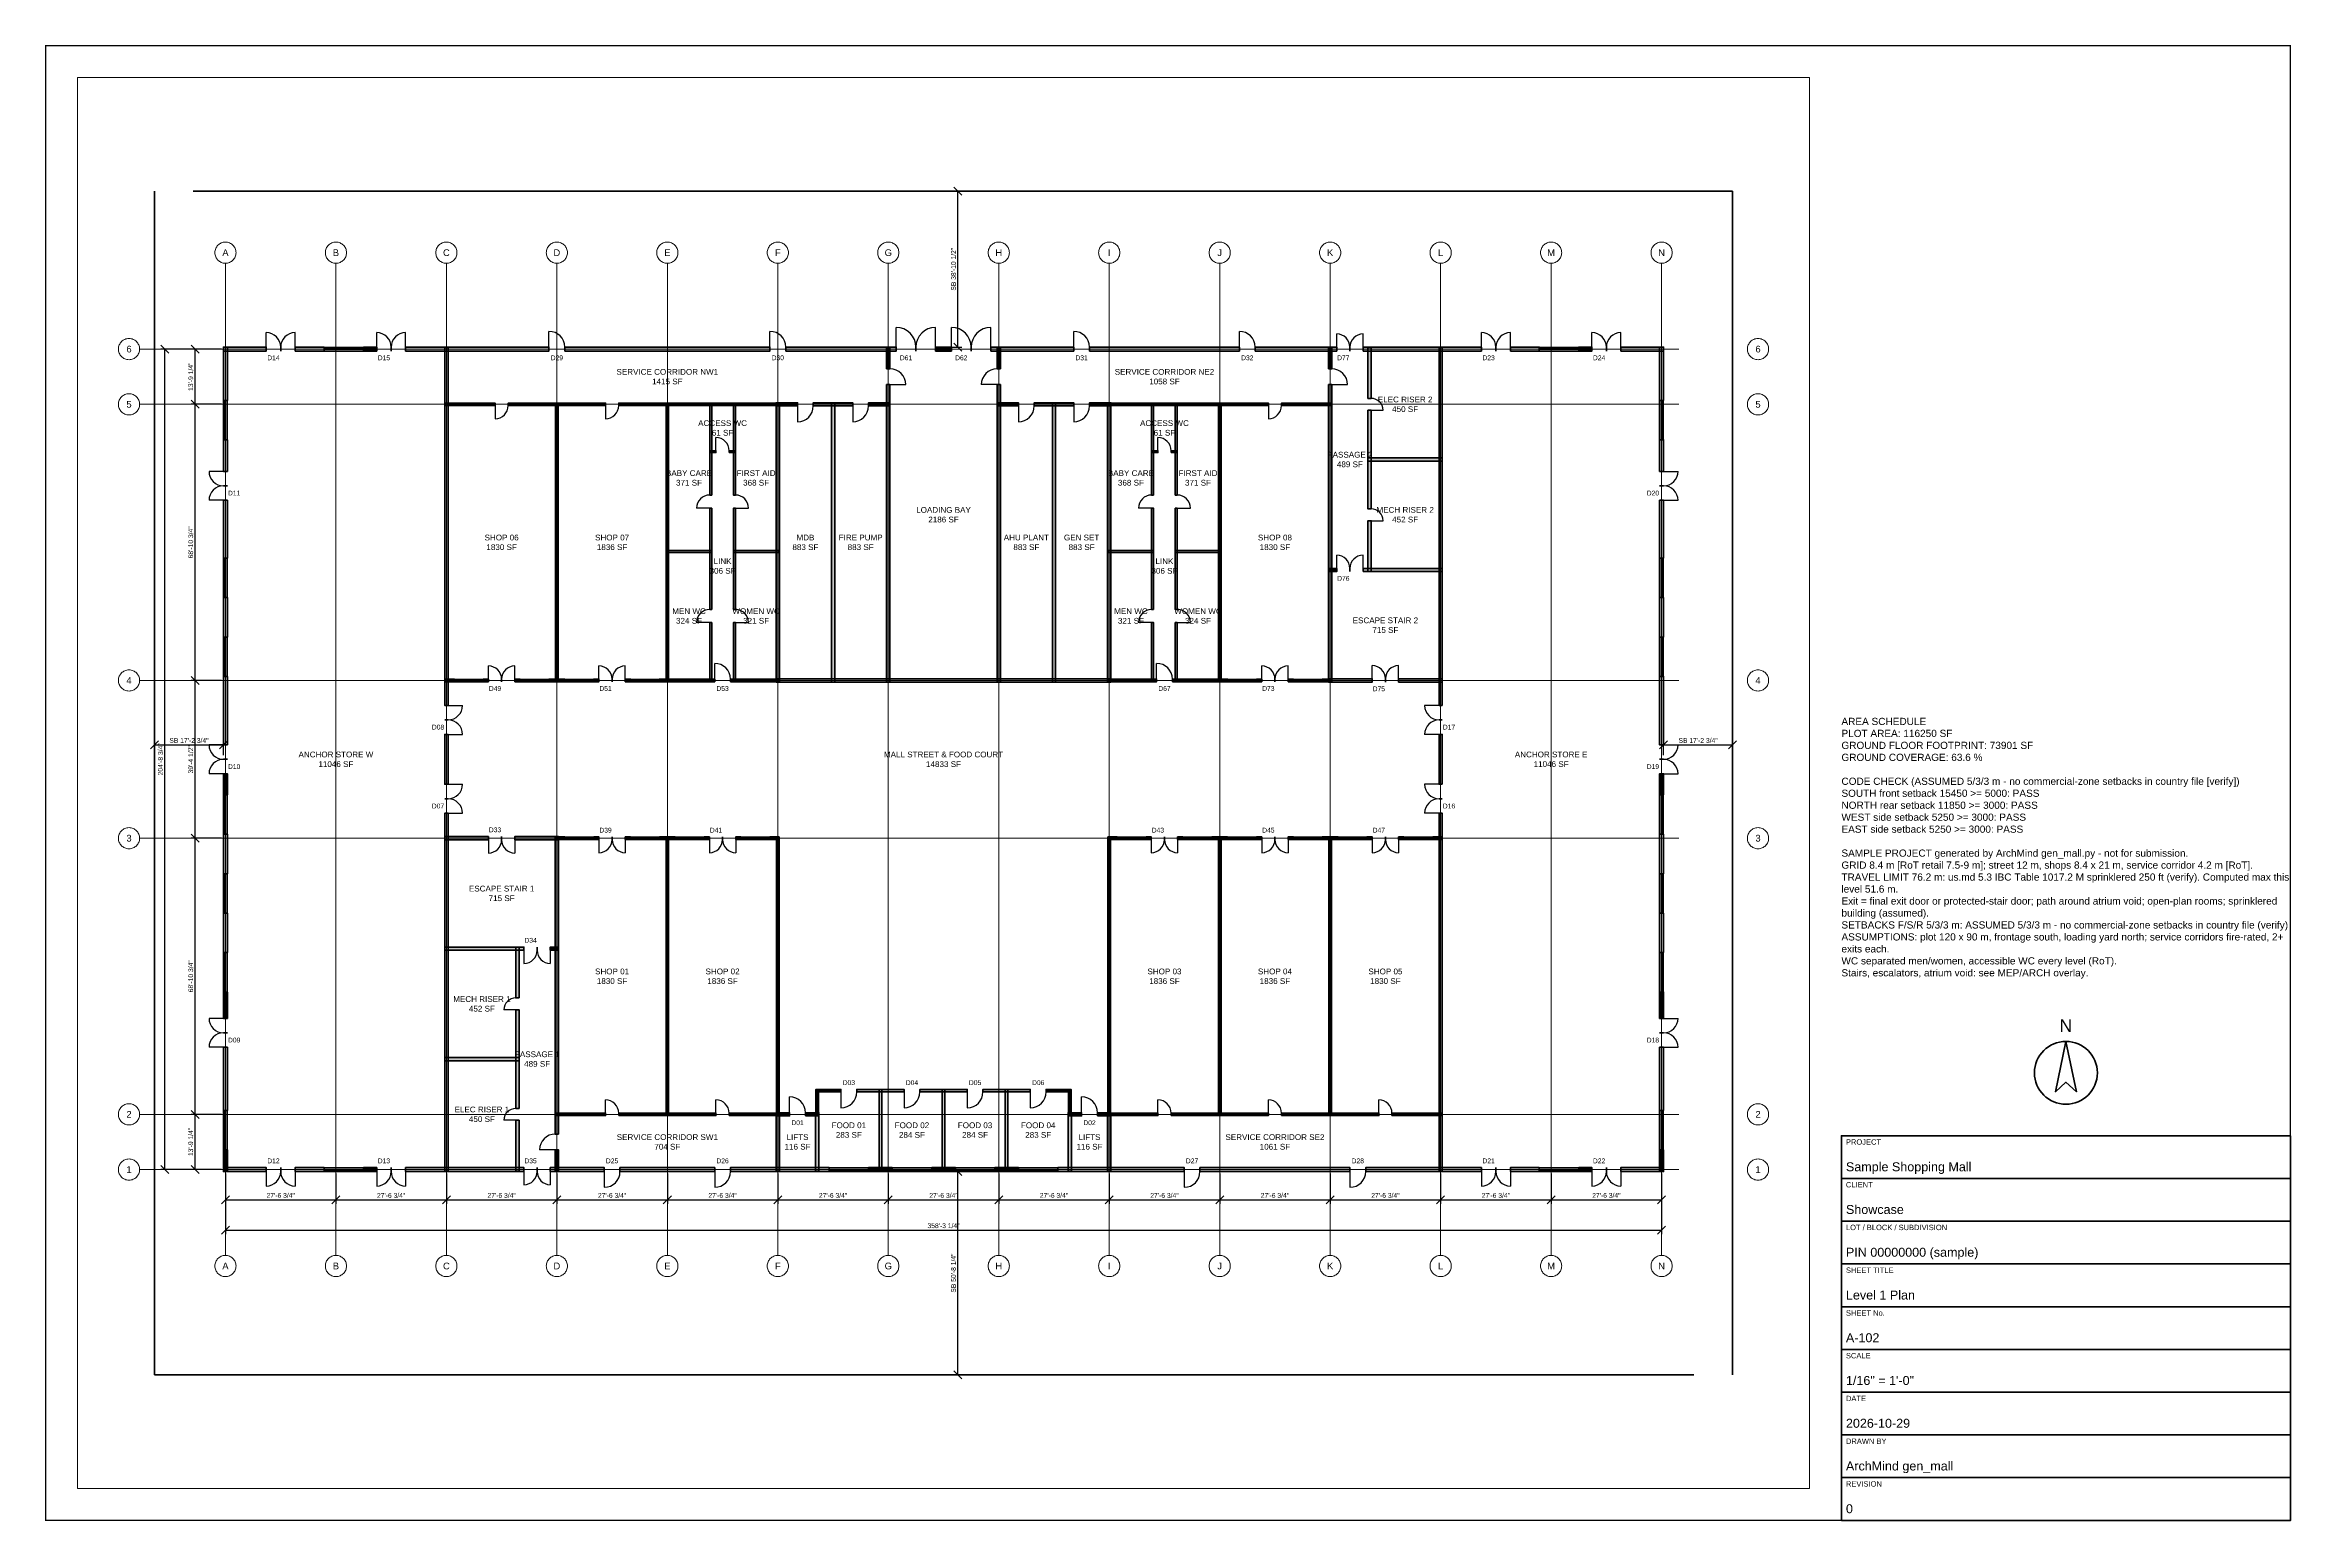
# Paper-space layout 'ARCH-D' of a CAD drawing. Header units: inches. Extents: x 0.5 to 35.5, y 0.5 to 23.5.
# The model-space entities are those that its viewports show. They can reach past a viewport. Long polylines and large blocks are cut down to what shows.
import ezdxf
from ezdxf.enums import TextEntityAlignment as Align

# ---------------------------------------------------------------- set-up
doc = ezdxf.new("R2010")
doc.units = ezdxf.units.IN
doc.header["$LTSCALE"] = 0.03937
doc.header["$MEASUREMENT"] = 0
doc.linetypes.add('CENTER', pattern=[5.08, 3.175, -0.635, 0.635, -0.635])
doc.linetypes.add('PHANTOM', pattern=[6.35, 3.175, -0.635, 0.635, -0.635, 0.635, -0.635])
for name, color, linetype, lineweight in [('A-ANNO-DIMS', 1, 'Continuous', 18), ('A-ANNO-NOTE', 7, 'Continuous', 18), ('A-ANNO-NPLT', 6, 'Continuous', 9), ('A-ANNO-SYMB', 2, 'Continuous', 18), ('A-ANNO-TTLB', 7, 'Continuous', 35), ('A-AREA-IDEN', 2, 'Continuous', 18), ('A-DOOR', 3, 'Continuous', 25), ('A-GLAZ', 4, 'Continuous', 25), ('A-WALL', 7, 'Continuous', 50), ('A-WALL-PATT', 8, 'Continuous', 9), ('C-PROP-LINE', 1, 'PHANTOM', 35), ('S-GRID', 1, 'CENTER', 13)]:
    doc.layers.add(name, color=color, linetype=linetype, lineweight=lineweight)
doc.styles.add('NCS-ARIAL', font='arial.ttf')
doc.dimstyles.new('ARCH-48', dxfattribs={"dimscale": 192, "dimtxt": 0.075, "dimasz": 0.0625, "dimexe": 0.0625, "dimexo": 0.0625, "dimgap": 0.03125, "dimtad": 1, "dimdec": 4, "dimzin": 3, "dimdsep": 46, "dimlunit": 4, "dimtxsty": 'NCS-ARIAL', "dimtsz": 0.0625, "dimcen": 2.5, "dimclrd": 256, "dimclre": 256, "dimclrt": 256, "dimazin": 3, "dimtfac": 1, "dimtmove": 0, "dimatfit": 3})

msp = doc.modelspace()

# ---------------------------------------------------------------- hatches: boundary and pattern name
at = {"layer": 'A-WALL-PATT'}
for points in [[(206.69291, 3064.96063), (334.64567, 3064.96063), (334.64567, 3076.77165), (206.69291, 3076.77165)], [(218.50394, 2917.32283), (218.50394, 3076.77165), (206.69291, 3076.77165), (206.69291, 2917.32283)], [(421.25984, 3064.96063), (507.87402, 3064.96063), (507.87402, 3076.77165), (421.25984, 3076.77165)], [(625.98425, 3064.96063), (665.35433, 3064.96063), (665.35433, 3076.77165), (625.98425, 3076.77165)], [(751.9685, 3064.96063), (1181.10236, 3064.96063), (1181.10236, 3076.77165), (751.9685, 3076.77165)], [(878.93701, 2003.93701), (878.93701, 3075.7874), (869.09449, 3075.7874), (869.09449, 2003.93701)], [(1228.34646, 3064.96063), (1842.51969, 3064.96063), (1842.51969, 3076.77165), (1228.34646, 3076.77165)], [(1889.76378, 3064.96063), (2220.47244, 3064.96063), (2220.47244, 3076.77165), (1889.76378, 3076.77165)], [(2201.77165, 3011.81102), (2201.77165, 3075.7874), (2191.92913, 3075.7874), (2191.92913, 3011.81102)], [(2338.58268, 3064.96063), (2385.82677, 3064.96063), (2385.82677, 3076.77165), (2338.58268, 3076.77165)], [(2503.93701, 3064.96063), (2751.9685, 3064.96063), (2751.9685, 3076.77165), (2503.93701, 3076.77165)], [(2532.48031, 3011.81102), (2532.48031, 3075.7874), (2522.6378, 3075.7874), (2522.6378, 3011.81102)], [(2799.2126, 3064.96063), (3248.0315, 3064.96063), (3248.0315, 3076.77165), (2799.2126, 3076.77165)], [(3295.27559, 3064.96063), (3539.37008, 3064.96063), (3539.37008, 3076.77165), (3295.27559, 3076.77165)], [(3524.6063, 3011.81102), (3524.6063, 3075.7874), (3514.76378, 3075.7874), (3514.76378, 3011.81102)], [(3618.11024, 3064.96063), (3972.44094, 3064.96063), (3972.44094, 3076.77165), (3618.11024, 3076.77165)], [(3642.71654, 2923.22835), (3642.71654, 3075.7874), (3632.87402, 3075.7874), (3632.87402, 2923.22835)], [(3855.31496, 2003.93701), (3855.31496, 3075.7874), (3845.47244, 3075.7874), (3845.47244, 2003.93701)], [(4059.05512, 3064.96063), (4145.66929, 3064.96063), (4145.66929, 3076.77165), (4059.05512, 3076.77165)], [(4263.77953, 3064.96063), (4303.14961, 3064.96063), (4303.14961, 3076.77165), (4263.77953, 3076.77165)], [(4389.76378, 3064.96063), (4517.71654, 3064.96063), (4517.71654, 3076.77165), (4389.76378, 3076.77165)], [(4517.71654, 2917.32283), (4517.71654, 3076.77165), (4505.90551, 3076.77165), (4505.90551, 2917.32283)], [(2201.77165, 2073.8189), (2201.77165, 2964.56693), (2191.92913, 2964.56693), (2191.92913, 2073.8189)], [(2532.48031, 2073.8189), (2532.48031, 2964.56693), (2522.6378, 2964.56693), (2522.6378, 2073.8189)], [(3524.6063, 2073.8189), (3524.6063, 2964.56693), (3514.76378, 2964.56693), (3514.76378, 2073.8189)], [(870.07874, 2901.5748), (1019.68504, 2901.5748), (1019.68504, 2909.44882), (870.07874, 2909.44882)], [(1059.05512, 2901.5748), (1350.3937, 2901.5748), (1350.3937, 2909.44882), (1059.05512, 2909.44882)], [(1208.66142, 2074.80315), (1208.66142, 2909.44882), (1200.7874, 2909.44882), (1200.7874, 2074.80315)], [(1389.76378, 2901.5748), (1870.07874, 2901.5748), (1870.07874, 2909.44882), (1389.76378, 2909.44882)], [(1539.37008, 2074.80315), (1539.37008, 2909.44882), (1531.49606, 2909.44882), (1531.49606, 2074.80315)], [(1668.30709, 2633.85827), (1668.30709, 2908.46457), (1662.40157, 2908.46457), (1662.40157, 2633.85827)], [(1739.17323, 2633.85827), (1739.17323, 2908.46457), (1733.26772, 2908.46457), (1733.26772, 2633.85827)], [(1861.22047, 2900.59055), (1925.19685, 2900.59055), (1925.19685, 2910.43307), (1861.22047, 2910.43307)], [(1871.06299, 2073.8189), (1871.06299, 2910.43307), (1861.22047, 2910.43307), (1861.22047, 2073.8189)], [(1972.44094, 2900.59055), (2090.55118, 2900.59055), (2090.55118, 2910.43307), (1972.44094, 2910.43307)], [(2036.41732, 2073.8189), (2036.41732, 2910.43307), (2026.5748, 2910.43307), (2026.5748, 2073.8189)], [(2137.79528, 2900.59055), (2201.77165, 2900.59055), (2201.77165, 2910.43307), (2137.79528, 2910.43307)], [(2522.6378, 2900.59055), (2586.61417, 2900.59055), (2586.61417, 2910.43307), (2522.6378, 2910.43307)], [(2633.85827, 2900.59055), (2751.9685, 2900.59055), (2751.9685, 2910.43307), (2633.85827, 2910.43307)], [(2697.83465, 2073.8189), (2697.83465, 2910.43307), (2687.99213, 2910.43307), (2687.99213, 2073.8189)], [(2799.2126, 2900.59055), (2863.18898, 2900.59055), (2863.18898, 2910.43307), (2799.2126, 2910.43307)], [(2863.18898, 2073.8189), (2863.18898, 2910.43307), (2853.34646, 2910.43307), (2853.34646, 2073.8189)], [(2854.33071, 2901.5748), (3334.64567, 2901.5748), (3334.64567, 2909.44882), (2854.33071, 2909.44882)], [(2991.14173, 2633.85827), (2991.14173, 2908.46457), (2985.23622, 2908.46457), (2985.23622, 2633.85827)], [(3062.00787, 2633.85827), (3062.00787, 2908.46457), (3056.10236, 2908.46457), (3056.10236, 2633.85827)], [(3192.91339, 2074.80315), (3192.91339, 2909.44882), (3185.03937, 2909.44882), (3185.03937, 2074.80315)], [(3374.01575, 2901.5748), (3523.62205, 2901.5748), (3523.62205, 2909.44882), (3374.01575, 2909.44882)], [(3642.71654, 2592.51969), (3642.71654, 2887.79528), (3632.87402, 2887.79528), (3632.87402, 2592.51969)], [(218.50394, 2704.72441), (218.50394, 2799.2126), (206.69291, 2799.2126), (206.69291, 2704.72441)], [(1662.40157, 2760.82677), (1681.10236, 2760.82677), (1681.10236, 2766.73228), (1662.40157, 2766.73228)], [(1720.47244, 2760.82677), (1739.17323, 2760.82677), (1739.17323, 2766.73228), (1720.47244, 2766.73228)], [(2985.23622, 2760.82677), (3003.93701, 2760.82677), (3003.93701, 2766.73228), (2985.23622, 2766.73228)], [(3043.30709, 2760.82677), (3062.00787, 2760.82677), (3062.00787, 2766.73228), (3043.30709, 2766.73228)], [(4517.71654, 2704.72441), (4517.71654, 2799.2126), (4505.90551, 2799.2126), (4505.90551, 2704.72441)], [(3632.87402, 2735.23622), (3855.31496, 2735.23622), (3855.31496, 2745.07874), (3632.87402, 2745.07874)], [(218.50394, 2444.88189), (218.50394, 2618.11024), (206.69291, 2618.11024), (206.69291, 2444.88189)], [(1668.30709, 2291.33858), (1668.30709, 2594.48819), (1662.40157, 2594.48819), (1662.40157, 2291.33858)], [(1739.17323, 2291.33858), (1739.17323, 2594.48819), (1733.26772, 2594.48819), (1733.26772, 2291.33858)], [(2991.14173, 2291.33858), (2991.14173, 2594.48819), (2985.23622, 2594.48819), (2985.23622, 2291.33858)], [(3062.00787, 2291.33858), (3062.00787, 2594.48819), (3056.10236, 2594.48819), (3056.10236, 2291.33858)], [(3642.71654, 2404.52756), (3642.71654, 2557.08661), (3632.87402, 2557.08661), (3632.87402, 2404.52756)], [(4517.71654, 2444.88189), (4517.71654, 2618.11024), (4505.90551, 2618.11024), (4505.90551, 2444.88189)], [(1532.48031, 2461.61417), (1668.30709, 2461.61417), (1668.30709, 2467.51969), (1532.48031, 2467.51969)], [(1733.26772, 2461.61417), (1869.09449, 2461.61417), (1869.09449, 2467.51969), (1733.26772, 2467.51969)], [(2855.31496, 2461.61417), (2991.14173, 2461.61417), (2991.14173, 2467.51969), (2855.31496, 2467.51969)], [(3056.10236, 2461.61417), (3191.92913, 2461.61417), (3191.92913, 2467.51969), (3056.10236, 2467.51969)], [(3514.76378, 2404.52756), (3539.37008, 2404.52756), (3539.37008, 2414.37008), (3514.76378, 2414.37008)], [(3618.11024, 2404.52756), (3855.31496, 2404.52756), (3855.31496, 2414.37008), (3618.11024, 2414.37008)], [(218.50394, 2208.66142), (218.50394, 2326.77165), (206.69291, 2326.77165), (206.69291, 2208.66142)], [(4517.71654, 2208.66142), (4517.71654, 2326.77165), (4505.90551, 2326.77165), (4505.90551, 2208.66142)], [(1668.30709, 2075.7874), (1668.30709, 2251.9685), (1662.40157, 2251.9685), (1662.40157, 2075.7874)], [(1739.17323, 2075.7874), (1739.17323, 2251.9685), (1733.26772, 2251.9685), (1733.26772, 2075.7874)], [(2991.14173, 2075.7874), (2991.14173, 2251.9685), (2985.23622, 2251.9685), (2985.23622, 2075.7874)], [(3062.00787, 2075.7874), (3062.00787, 2251.9685), (3056.10236, 2251.9685), (3056.10236, 2075.7874)], [(218.50394, 1885.82677), (218.50394, 2090.55118), (206.69291, 2090.55118), (206.69291, 1885.82677)], [(4517.71654, 1885.82677), (4517.71654, 2090.55118), (4505.90551, 2090.55118), (4505.90551, 1885.82677)], [(870.07874, 2074.80315), (897.6378, 2074.80315), (897.6378, 2082.67717), (870.07874, 2082.67717)], [(984.25197, 2074.80315), (1000, 2074.80315), (1000, 2082.67717), (984.25197, 2082.67717)], [(1078.74016, 2074.80315), (1094.48819, 2074.80315), (1094.48819, 2082.67717), (1078.74016, 2082.67717)], [(1181.10236, 2074.80315), (1228.34646, 2074.80315), (1228.34646, 2082.67717), (1181.10236, 2082.67717)], [(1314.96063, 2074.80315), (1330.70866, 2074.80315), (1330.70866, 2082.67717), (1314.96063, 2082.67717)], [(1409.44882, 2074.80315), (1425.19685, 2074.80315), (1425.19685, 2082.67717), (1409.44882, 2082.67717)], [(1511.81102, 2074.80315), (1677.16535, 2074.80315), (1677.16535, 2082.67717), (1511.81102, 2082.67717)], [(1724.40945, 2074.80315), (1870.07874, 2074.80315), (1870.07874, 2082.67717), (1724.40945, 2082.67717)], [(1861.22047, 2073.8189), (2863.18898, 2073.8189), (2863.18898, 2083.66142), (1861.22047, 2083.66142)], [(2854.33071, 2074.80315), (3000, 2074.80315), (3000, 2082.67717), (2854.33071, 2082.67717)], [(3047.24409, 2074.80315), (3212.59843, 2074.80315), (3212.59843, 2082.67717), (3047.24409, 2082.67717)], [(3299.2126, 2074.80315), (3314.96063, 2074.80315), (3314.96063, 2082.67717), (3299.2126, 2082.67717)], [(3393.70079, 2074.80315), (3409.44882, 2074.80315), (3409.44882, 2082.67717), (3393.70079, 2082.67717)], [(3496.06299, 2074.80315), (3523.62205, 2074.80315), (3523.62205, 2082.67717), (3496.06299, 2082.67717)], [(3514.76378, 2073.8189), (3645.66929, 2073.8189), (3645.66929, 2083.66142), (3514.76378, 2083.66142)], [(3724.40945, 2073.8189), (3855.31496, 2073.8189), (3855.31496, 2083.66142), (3724.40945, 2083.66142)], [(878.93701, 1767.71654), (878.93701, 1917.32283), (869.09449, 1917.32283), (869.09449, 1767.71654)], [(3855.31496, 1767.71654), (3855.31496, 1917.32283), (3845.47244, 1917.32283), (3845.47244, 1767.71654)], [(218.50394, 1736.22047), (218.50394, 1799.2126), (206.69291, 1799.2126), (206.69291, 1736.22047)], [(4517.71654, 1736.22047), (4517.71654, 1799.2126), (4505.90551, 1799.2126), (4505.90551, 1736.22047)], [(878.93701, 609.25197), (878.93701, 1681.10236), (869.09449, 1681.10236), (869.09449, 609.25197)], [(3855.31496, 609.25197), (3855.31496, 1681.10236), (3845.47244, 1681.10236), (3845.47244, 609.25197)], [(218.50394, 1500), (218.50394, 1618.11024), (206.69291, 1618.11024), (206.69291, 1500)], [(4517.71654, 1500), (4517.71654, 1618.11024), (4505.90551, 1618.11024), (4505.90551, 1500)], [(869.09449, 1601.37795), (1000, 1601.37795), (1000, 1611.22047), (869.09449, 1611.22047)], [(1078.74016, 1601.37795), (1209.64567, 1601.37795), (1209.64567, 1611.22047), (1078.74016, 1611.22047)], [(1209.64567, 720.47244), (1209.64567, 1611.22047), (1199.80315, 1611.22047), (1199.80315, 720.47244)], [(1200.7874, 1602.3622), (1228.34646, 1602.3622), (1228.34646, 1610.23622), (1200.7874, 1610.23622)], [(1314.96063, 1602.3622), (1330.70866, 1602.3622), (1330.70866, 1610.23622), (1314.96063, 1610.23622)], [(1409.44882, 1602.3622), (1425.19685, 1602.3622), (1425.19685, 1610.23622), (1409.44882, 1610.23622)], [(1511.81102, 1602.3622), (1559.05512, 1602.3622), (1559.05512, 1610.23622), (1511.81102, 1610.23622)], [(1539.37008, 775.59055), (1539.37008, 1610.23622), (1531.49606, 1610.23622), (1531.49606, 775.59055)], [(1645.66929, 1602.3622), (1661.41732, 1602.3622), (1661.41732, 1610.23622), (1645.66929, 1610.23622)], [(1740.15748, 1602.3622), (1755.90551, 1602.3622), (1755.90551, 1610.23622), (1740.15748, 1610.23622)], [(1842.51969, 1602.3622), (1870.07874, 1602.3622), (1870.07874, 1610.23622), (1842.51969, 1610.23622)], [(1870.07874, 775.59055), (1870.07874, 1610.23622), (1862.20472, 1610.23622), (1862.20472, 775.59055)], [(2854.33071, 1602.3622), (2881.88976, 1602.3622), (2881.88976, 1610.23622), (2854.33071, 1610.23622)], [(2862.20472, 775.59055), (2862.20472, 1610.23622), (2854.33071, 1610.23622), (2854.33071, 775.59055)], [(2968.50394, 1602.3622), (2984.25197, 1602.3622), (2984.25197, 1610.23622), (2968.50394, 1610.23622)], [(3062.99213, 1602.3622), (3078.74016, 1602.3622), (3078.74016, 1610.23622), (3062.99213, 1610.23622)], [(3165.35433, 1602.3622), (3212.59843, 1602.3622), (3212.59843, 1610.23622), (3165.35433, 1610.23622)], [(3192.91339, 775.59055), (3192.91339, 1610.23622), (3185.03937, 1610.23622), (3185.03937, 775.59055)], [(3299.2126, 1602.3622), (3314.96063, 1602.3622), (3314.96063, 1610.23622), (3299.2126, 1610.23622)], [(3393.70079, 1602.3622), (3409.44882, 1602.3622), (3409.44882, 1610.23622), (3393.70079, 1610.23622)], [(3496.06299, 1602.3622), (3543.30709, 1602.3622), (3543.30709, 1610.23622), (3496.06299, 1610.23622)], [(3523.62205, 775.59055), (3523.62205, 1610.23622), (3515.74803, 1610.23622), (3515.74803, 775.59055)], [(3629.92126, 1602.3622), (3645.66929, 1602.3622), (3645.66929, 1610.23622), (3629.92126, 1610.23622)], [(3724.40945, 1602.3622), (3740.15748, 1602.3622), (3740.15748, 1610.23622), (3724.40945, 1610.23622)], [(3826.77165, 1602.3622), (3854.33071, 1602.3622), (3854.33071, 1610.23622), (3826.77165, 1610.23622)], [(218.50394, 1263.77953), (218.50394, 1381.88976), (206.69291, 1381.88976), (206.69291, 1263.77953)], [(4517.71654, 1263.77953), (4517.71654, 1381.88976), (4505.90551, 1381.88976), (4505.90551, 1263.77953)], [(869.09449, 1270.66929), (1106.29921, 1270.66929), (1106.29921, 1280.51181), (869.09449, 1280.51181)], [(1091.53543, 1127.95276), (1091.53543, 1280.51181), (1081.69291, 1280.51181), (1081.69291, 1127.95276)], [(1185.03937, 1270.66929), (1209.64567, 1270.66929), (1209.64567, 1280.51181), (1185.03937, 1280.51181)], [(218.50394, 1066.92913), (218.50394, 1145.66929), (206.69291, 1145.66929), (206.69291, 1066.92913)], [(4517.71654, 1066.92913), (4517.71654, 1145.66929), (4505.90551, 1145.66929), (4505.90551, 1066.92913)], [(1091.53543, 797.24409), (1091.53543, 1092.51969), (1081.69291, 1092.51969), (1081.69291, 797.24409)], [(218.50394, 791.33858), (218.50394, 980.31496), (206.69291, 980.31496), (206.69291, 791.33858)], [(869.09449, 939.96063), (1091.53543, 939.96063), (1091.53543, 949.80315), (869.09449, 949.80315)], [(4517.71654, 791.33858), (4517.71654, 980.31496), (4505.90551, 980.31496), (4505.90551, 791.33858)], [(1980.31496, 846.45669), (2055.11811, 846.45669), (2055.11811, 854.33071), (1980.31496, 854.33071)], [(1988.18898, 775.59055), (1988.18898, 854.33071), (1980.31496, 854.33071), (1980.31496, 775.59055)], [(2102.3622, 846.45669), (2244.09449, 846.45669), (2244.09449, 854.33071), (2102.3622, 854.33071)], [(2177.16535, 610.23622), (2177.16535, 854.33071), (2169.29134, 854.33071), (2169.29134, 610.23622)], [(2291.33858, 846.45669), (2433.07087, 846.45669), (2433.07087, 854.33071), (2291.33858, 854.33071)], [(2366.14173, 610.23622), (2366.14173, 854.33071), (2358.26772, 854.33071), (2358.26772, 610.23622)], [(2480.31496, 846.45669), (2622.04724, 846.45669), (2622.04724, 854.33071), (2480.31496, 854.33071)], [(2555.11811, 610.23622), (2555.11811, 854.33071), (2547.24409, 854.33071), (2547.24409, 610.23622)], [(2669.29134, 846.45669), (2744.09449, 846.45669), (2744.09449, 854.33071), (2669.29134, 854.33071)], [(2744.09449, 775.59055), (2744.09449, 854.33071), (2736.22047, 854.33071), (2736.22047, 775.59055)], [(1091.53543, 609.25197), (1091.53543, 761.81102), (1081.69291, 761.81102), (1081.69291, 609.25197)], [(1200.7874, 775.59055), (1350.3937, 775.59055), (1350.3937, 783.46457), (1200.7874, 783.46457)], [(1389.76378, 775.59055), (1681.10236, 775.59055), (1681.10236, 783.46457), (1389.76378, 783.46457)], [(1720.47244, 775.59055), (1870.07874, 775.59055), (1870.07874, 783.46457), (1720.47244, 783.46457)], [(1861.22047, 774.6063), (1901.5748, 774.6063), (1901.5748, 784.44882), (1861.22047, 784.44882)], [(1871.06299, 609.25197), (1871.06299, 784.44882), (1861.22047, 784.44882), (1861.22047, 609.25197)], [(1948.8189, 774.6063), (1989.17323, 774.6063), (1989.17323, 784.44882), (1948.8189, 784.44882)], [(1989.17323, 609.25197), (1989.17323, 784.44882), (1979.33071, 784.44882), (1979.33071, 609.25197)], [(2735.23622, 774.6063), (2775.59055, 774.6063), (2775.59055, 784.44882), (2735.23622, 784.44882)], [(2745.07874, 609.25197), (2745.07874, 784.44882), (2735.23622, 784.44882), (2735.23622, 609.25197)], [(2822.83465, 774.6063), (2863.18898, 774.6063), (2863.18898, 784.44882), (2822.83465, 784.44882)], [(2863.18898, 609.25197), (2863.18898, 784.44882), (2853.34646, 784.44882), (2853.34646, 609.25197)], [(2854.33071, 775.59055), (3003.93701, 775.59055), (3003.93701, 783.46457), (2854.33071, 783.46457)], [(3043.30709, 775.59055), (3334.64567, 775.59055), (3334.64567, 783.46457), (3043.30709, 783.46457)], [(3374.01575, 775.59055), (3665.35433, 775.59055), (3665.35433, 783.46457), (3374.01575, 783.46457)], [(3704.72441, 775.59055), (3854.33071, 775.59055), (3854.33071, 783.46457), (3704.72441, 783.46457)], [(218.50394, 608.26772), (218.50394, 673.22835), (206.69291, 673.22835), (206.69291, 608.26772)], [(1209.64567, 609.25197), (1209.64567, 673.22835), (1199.80315, 673.22835), (1199.80315, 609.25197)], [(4517.71654, 608.26772), (4517.71654, 673.22835), (4505.90551, 673.22835), (4505.90551, 608.26772)], [(206.69291, 608.26772), (334.64567, 608.26772), (334.64567, 620.07874), (206.69291, 620.07874)], [(421.25984, 608.26772), (507.87402, 608.26772), (507.87402, 620.07874), (421.25984, 620.07874)], [(625.98425, 608.26772), (665.35433, 608.26772), (665.35433, 620.07874), (625.98425, 620.07874)], [(751.9685, 608.26772), (1106.29921, 608.26772), (1106.29921, 620.07874), (751.9685, 620.07874)], [(1185.03937, 608.26772), (1346.45669, 608.26772), (1346.45669, 620.07874), (1185.03937, 620.07874)], [(1393.70079, 608.26772), (1677.16535, 608.26772), (1677.16535, 620.07874), (1393.70079, 620.07874)], [(1724.40945, 608.26772), (2019.68504, 608.26772), (2019.68504, 620.07874), (1724.40945, 620.07874)], [(2137.79528, 608.26772), (2208.66142, 608.26772), (2208.66142, 620.07874), (2137.79528, 620.07874)], [(2326.77165, 608.26772), (2397.6378, 608.26772), (2397.6378, 620.07874), (2326.77165, 620.07874)], [(2515.74803, 608.26772), (2586.61417, 608.26772), (2586.61417, 620.07874), (2515.74803, 620.07874)], [(2704.72441, 608.26772), (3082.67717, 608.26772), (3082.67717, 620.07874), (2704.72441, 620.07874)], [(3129.92126, 608.26772), (3578.74016, 608.26772), (3578.74016, 620.07874), (3129.92126, 620.07874)], [(3625.98425, 608.26772), (3972.44094, 608.26772), (3972.44094, 620.07874), (3625.98425, 620.07874)], [(4059.05512, 608.26772), (4145.66929, 608.26772), (4145.66929, 620.07874), (4059.05512, 620.07874)], [(4263.77953, 608.26772), (4303.14961, 608.26772), (4303.14961, 620.07874), (4263.77953, 620.07874)], [(4389.76378, 608.26772), (4517.71654, 608.26772), (4517.71654, 620.07874), (4389.76378, 620.07874)]]:
    msp.add_hatch(color=256, dxfattribs=at).paths.add_polyline_path(points)

# ---------------------------------------------------------------- linework, layer by layer
at = {"layer": 'A-DOOR'}
for p, q in [((334.64567, 3076.77165), (334.64567, 3120.07874)), ((421.25984, 3076.77165), (421.25984, 3120.07874)), ((665.35433, 3076.77165), (665.35433, 3120.07874)), ((751.9685, 3076.77165), (751.9685, 3120.07874)), ((1181.10236, 3076.77165), (1181.10236, 3124.01575)), ((1842.51969, 3076.77165), (1842.51969, 3124.01575)), ((2220.47244, 3076.77165), (2220.47244, 3135.82677)), ((2338.58268, 3076.77165), (2338.58268, 3135.82677)), ((2385.82677, 3076.77165), (2385.82677, 3135.82677)), ((2503.93701, 3076.77165), (2503.93701, 3135.82677)), ((2751.9685, 3076.77165), (2751.9685, 3124.01575)), ((3248.0315, 3076.77165), (3248.0315, 3124.01575)), ((3539.37008, 3076.77165), (3539.37008, 3116.14173)), ((3618.11024, 3076.77165), (3618.11024, 3116.14173)), ((3972.44094, 3076.77165), (3972.44094, 3120.07874)), ((4059.05512, 3076.77165), (4059.05512, 3120.07874)), ((4303.14961, 3076.77165), (4303.14961, 3120.07874)), ((4389.76378, 3076.77165), (4389.76378, 3120.07874)), ((2201.77165, 2964.56693), (2249.01575, 2964.56693)), ((2522.6378, 2964.56693), (2475.3937, 2964.56693)), ((3524.6063, 2964.56693), (3571.85039, 2964.56693)), ((1019.68504, 2901.5748), (1019.68504, 2862.20472)), ((1350.3937, 2901.5748), (1350.3937, 2862.20472)), ((1925.19685, 2900.59055), (1925.19685, 2853.34646)), ((2090.55118, 2900.59055), (2090.55118, 2853.34646)), ((2586.61417, 2900.59055), (2586.61417, 2853.34646)), ((2751.9685, 2900.59055), (2751.9685, 2853.34646)), ((3334.64567, 2901.5748), (3334.64567, 2862.20472)), ((3642.71654, 2887.79528), (3678.14961, 2887.79528)), ((1681.10236, 2766.73228), (1681.10236, 2806.10236)), ((3003.93701, 2766.73228), (3003.93701, 2806.10236)), ((206.69291, 2704.72441), (163.38583, 2704.72441)), ((4517.71654, 2704.72441), (4561.02362, 2704.72441)), ((206.69291, 2618.11024), (163.38583, 2618.11024)), ((1662.40157, 2594.48819), (1623.0315, 2594.48819)), ((1739.17323, 2594.48819), (1778.54331, 2594.48819)), ((2985.23622, 2594.48819), (2945.86614, 2594.48819)), ((3062.00787, 2594.48819), (3101.37795, 2594.48819)), ((3642.71654, 2557.08661), (3678.14961, 2557.08661)), ((4517.71654, 2618.11024), (4561.02362, 2618.11024)), ((3539.37008, 2414.37008), (3539.37008, 2453.74016)), ((3618.11024, 2414.37008), (3618.11024, 2453.74016)), ((1662.40157, 2251.9685), (1623.0315, 2251.9685)), ((1739.17323, 2251.9685), (1778.54331, 2251.9685)), ((2985.23622, 2251.9685), (2945.86614, 2251.9685)), ((3062.00787, 2251.9685), (3101.37795, 2251.9685)), ((1000, 2082.67717), (1000, 2122.04724)), ((1078.74016, 2082.67717), (1078.74016, 2122.04724)), ((1330.70866, 2082.67717), (1330.70866, 2122.04724)), ((1409.44882, 2082.67717), (1409.44882, 2122.04724)), ((1677.16535, 2082.67717), (1677.16535, 2129.92126)), ((3000, 2082.67717), (3000, 2129.92126)), ((3314.96063, 2082.67717), (3314.96063, 2122.04724)), ((3393.70079, 2082.67717), (3393.70079, 2122.04724)), ((3645.66929, 2083.66142), (3645.66929, 2123.0315)), ((3724.40945, 2083.66142), (3724.40945, 2123.0315)), ((878.93701, 2003.93701), (922.24409, 2003.93701)), ((3845.47244, 2003.93701), (3802.16535, 2003.93701)), ((206.69291, 1885.82677), (163.38583, 1885.82677)), ((878.93701, 1917.32283), (922.24409, 1917.32283)), ((3845.47244, 1917.32283), (3802.16535, 1917.32283)), ((4517.71654, 1885.82677), (4561.02362, 1885.82677)), ((206.69291, 1799.2126), (163.38583, 1799.2126)), ((878.93701, 1767.71654), (922.24409, 1767.71654)), ((3845.47244, 1767.71654), (3802.16535, 1767.71654)), ((4517.71654, 1799.2126), (4561.02362, 1799.2126)), ((878.93701, 1681.10236), (922.24409, 1681.10236)), ((3845.47244, 1681.10236), (3802.16535, 1681.10236)), ((1000, 1601.37795), (1000, 1562.00787)), ((1078.74016, 1601.37795), (1078.74016, 1562.00787)), ((1330.70866, 1602.3622), (1330.70866, 1562.99213)), ((1409.44882, 1602.3622), (1409.44882, 1562.99213)), ((1661.41732, 1602.3622), (1661.41732, 1562.99213)), ((1740.15748, 1602.3622), (1740.15748, 1562.99213)), ((2984.25197, 1602.3622), (2984.25197, 1562.99213)), ((3062.99213, 1602.3622), (3062.99213, 1562.99213)), ((3314.96063, 1602.3622), (3314.96063, 1562.99213)), ((3393.70079, 1602.3622), (3393.70079, 1562.99213)), ((3645.66929, 1602.3622), (3645.66929, 1562.99213)), ((3724.40945, 1602.3622), (3724.40945, 1562.99213)), ((1106.29921, 1270.66929), (1106.29921, 1231.29921)), ((1185.03937, 1270.66929), (1185.03937, 1231.29921)), ((1081.69291, 1092.51969), (1046.25984, 1092.51969)), ((206.69291, 1066.92913), (163.38583, 1066.92913)), ((4517.71654, 1066.92913), (4561.02362, 1066.92913)), ((206.69291, 980.31496), (163.38583, 980.31496)), ((4517.71654, 980.31496), (4561.02362, 980.31496)), ((1350.3937, 783.46457), (1350.3937, 822.83465)), ((1681.10236, 783.46457), (1681.10236, 822.83465)), ((1901.5748, 784.44882), (1901.5748, 831.69291)), ((2055.11811, 846.45669), (2055.11811, 799.2126)), ((2244.09449, 846.45669), (2244.09449, 799.2126)), ((2433.07087, 846.45669), (2433.07087, 799.2126)), ((2622.04724, 846.45669), (2622.04724, 799.2126)), ((2775.59055, 784.44882), (2775.59055, 831.69291)), ((3003.93701, 783.46457), (3003.93701, 822.83465)), ((3334.64567, 783.46457), (3334.64567, 822.83465)), ((3665.35433, 783.46457), (3665.35433, 822.83465)), ((1081.69291, 761.81102), (1046.25984, 761.81102)), ((1199.80315, 673.22835), (1152.55906, 673.22835)), ((334.64567, 608.26772), (334.64567, 564.96063)), ((421.25984, 608.26772), (421.25984, 564.96063)), ((665.35433, 608.26772), (665.35433, 564.96063)), ((751.9685, 608.26772), (751.9685, 564.96063)), ((1106.29921, 608.26772), (1106.29921, 568.89764)), ((1185.03937, 608.26772), (1185.03937, 568.89764)), ((1346.45669, 608.26772), (1346.45669, 561.02362)), ((1677.16535, 608.26772), (1677.16535, 561.02362)), ((3082.67717, 608.26772), (3082.67717, 561.02362)), ((3578.74016, 608.26772), (3578.74016, 561.02362)), ((3972.44094, 608.26772), (3972.44094, 564.96063)), ((4059.05512, 608.26772), (4059.05512, 564.96063)), ((4303.14961, 608.26772), (4303.14961, 564.96063)), ((4389.76378, 608.26772), (4389.76378, 564.96063))]:
    msp.add_line(p, q, dxfattribs=at)
for centre, radius, start, end in [((334.64567, 3076.77165), 43.30709, 0, 90), ((421.25984, 3076.77165), 43.30709, 90, 180), ((665.35433, 3076.77165), 43.30709, 0, 90), ((751.9685, 3076.77165), 43.30709, 90, 180), ((1181.10236, 3076.77165), 47.24409, 0, 90), ((1842.51969, 3076.77165), 47.24409, 0, 90), ((2220.47244, 3076.77165), 59.05512, 0, 90), ((2338.58268, 3076.77165), 59.05512, 90, 180), ((2385.82677, 3076.77165), 59.05512, 0, 90), ((2503.93701, 3076.77165), 59.05512, 90, 180), ((2751.9685, 3076.77165), 47.24409, 0, 90), ((3248.0315, 3076.77165), 47.24409, 0, 90), ((3539.37008, 3076.77165), 39.37008, 0, 90), ((3618.11024, 3076.77165), 39.37008, 90, 180), ((3972.44094, 3076.77165), 43.30709, 0, 90), ((4059.05512, 3076.77165), 43.30709, 90, 180), ((4303.14961, 3076.77165), 43.30709, 0, 90), ((4389.76378, 3076.77165), 43.30709, 90, 180), ((2201.77165, 2964.56693), 47.24409, 0, 90), ((2522.6378, 2964.56693), 47.24409, 90, 180), ((3524.6063, 2964.56693), 47.24409, 0, 90), ((1019.68504, 2901.5748), 39.37008, -90, 0), ((1350.3937, 2901.5748), 39.37008, -90, 0), ((1925.19685, 2900.59055), 47.24409, -90, 0), ((2090.55118, 2900.59055), 47.24409, -90, 0), ((2586.61417, 2900.59055), 47.24409, -90, 0), ((2751.9685, 2900.59055), 47.24409, -90, 0), ((3334.64567, 2901.5748), 39.37008, -90, 0), ((3642.71654, 2887.79528), 35.43307, 0, 90), ((1681.10236, 2766.73228), 39.37008, 0, 90), ((3003.93701, 2766.73228), 39.37008, 0, 90), ((206.69291, 2704.72441), 43.30709, 180, -90), ((4517.71654, 2704.72441), 43.30709, -90, 0), ((206.69291, 2618.11024), 43.30709, 90, 180), ((1662.40157, 2594.48819), 39.37008, 90, 180), ((1739.17323, 2594.48819), 39.37008, 0, 90), ((2985.23622, 2594.48819), 39.37008, 90, 180), ((3062.00787, 2594.48819), 39.37008, 0, 90), ((4517.71654, 2618.11024), 43.30709, 0, 90), ((3642.71654, 2557.08661), 35.43307, 0, 90), ((3539.37008, 2414.37008), 39.37008, 0, 90), ((3618.11024, 2414.37008), 39.37008, 90, 180), ((1662.40157, 2251.9685), 39.37008, 90, 180), ((1739.17323, 2251.9685), 39.37008, 0, 90), ((2985.23622, 2251.9685), 39.37008, 90, 180), ((3062.00787, 2251.9685), 39.37008, 0, 90), ((1000, 2082.67717), 39.37008, 0, 90), ((1078.74016, 2082.67717), 39.37008, 90, 180), ((1330.70866, 2082.67717), 39.37008, 0, 90), ((1409.44882, 2082.67717), 39.37008, 90, 180), ((1677.16535, 2082.67717), 47.24409, 0, 90), ((3000, 2082.67717), 47.24409, 0, 90), ((3314.96063, 2082.67717), 39.37008, 0, 90), ((3393.70079, 2082.67717), 39.37008, 90, 180), ((3645.66929, 2083.66142), 39.37008, 0, 90), ((3724.40945, 2083.66142), 39.37008, 90, 180), ((878.93701, 2003.93701), 43.30709, -90, 0), ((878.93701, 1917.32283), 43.30709, 0, 90), ((3845.47244, 2003.93701), 43.30709, 180, -90), ((3845.47244, 1917.32283), 43.30709, 90, 180), ((206.69291, 1885.82677), 43.30709, 180, -90), ((4517.71654, 1885.82677), 43.30709, -90, 0), ((206.69291, 1799.2126), 43.30709, 90, 180), ((4517.71654, 1799.2126), 43.30709, 0, 90), ((878.93701, 1767.71654), 43.30709, -90, 0), ((3845.47244, 1767.71654), 43.30709, 180, -90), ((878.93701, 1681.10236), 43.30709, 0, 90), ((3845.47244, 1681.10236), 43.30709, 90, 180), ((1000, 1601.37795), 39.37008, -90, 0), ((1078.74016, 1601.37795), 39.37008, 180, -90), ((1330.70866, 1602.3622), 39.37008, -90, 0), ((1409.44882, 1602.3622), 39.37008, 180, -90), ((1661.41732, 1602.3622), 39.37008, -90, 0), ((1740.15748, 1602.3622), 39.37008, 180, -90), ((2984.25197, 1602.3622), 39.37008, -90, 0), ((3062.99213, 1602.3622), 39.37008, 180, -90), ((3314.96063, 1602.3622), 39.37008, -90, 0), ((3393.70079, 1602.3622), 39.37008, 180, -90), ((3645.66929, 1602.3622), 39.37008, -90, 0), ((3724.40945, 1602.3622), 39.37008, 180, -90), ((1106.29921, 1270.66929), 39.37008, -90, 0), ((1185.03937, 1270.66929), 39.37008, 180, -90), ((1081.69291, 1092.51969), 35.43307, 90, 180), ((206.69291, 1066.92913), 43.30709, 180, -90), ((206.69291, 980.31496), 43.30709, 90, 180), ((4517.71654, 1066.92913), 43.30709, -90, 0), ((4517.71654, 980.31496), 43.30709, 0, 90), ((1350.3937, 783.46457), 39.37008, 0, 90), ((1681.10236, 783.46457), 39.37008, 0, 90), ((1901.5748, 784.44882), 47.24409, 0, 90), ((2055.11811, 846.45669), 47.24409, -90, 0), ((2244.09449, 846.45669), 47.24409, -90, 0), ((2433.07087, 846.45669), 47.24409, -90, 0), ((2622.04724, 846.45669), 47.24409, -90, 0), ((2775.59055, 784.44882), 47.24409, 0, 90), ((3003.93701, 783.46457), 39.37008, 0, 90), ((3334.64567, 783.46457), 39.37008, 0, 90), ((3665.35433, 783.46457), 39.37008, 0, 90), ((1081.69291, 761.81102), 35.43307, 90, 180), ((1199.80315, 673.22835), 47.24409, 90, 180), ((334.64567, 608.26772), 43.30709, -90, 0), ((421.25984, 608.26772), 43.30709, 180, -90), ((665.35433, 608.26772), 43.30709, -90, 0), ((751.9685, 608.26772), 43.30709, 180, -90), ((1106.29921, 608.26772), 39.37008, -90, 0), ((1185.03937, 608.26772), 39.37008, 180, -90), ((1346.45669, 608.26772), 47.24409, -90, 0), ((1677.16535, 608.26772), 47.24409, -90, 0), ((3082.67717, 608.26772), 47.24409, -90, 0), ((3578.74016, 608.26772), 47.24409, -90, 0), ((3972.44094, 608.26772), 43.30709, -90, 0), ((4059.05512, 608.26772), 43.30709, 180, -90), ((4303.14961, 608.26772), 43.30709, -90, 0), ((4389.76378, 608.26772), 43.30709, 180, -90)]:
    msp.add_arc(centre, radius, start, end, dxfattribs=at)
at = {"layer": 'A-GLAZ'}
for p, q in [((507.87402, 3076.77165), (625.98425, 3076.77165)), ((507.87402, 3072.34252), (625.98425, 3072.34252)), ((507.87402, 3069.38976), (625.98425, 3069.38976)), ((507.87402, 3064.96063), (625.98425, 3064.96063)), ((4145.66929, 3076.77165), (4263.77953, 3076.77165)), ((4145.66929, 3072.34252), (4263.77953, 3072.34252)), ((4145.66929, 3069.38976), (4263.77953, 3069.38976)), ((4145.66929, 3064.96063), (4263.77953, 3064.96063)), ((206.69291, 2799.2126), (206.69291, 2917.32283)), ((211.12205, 2799.2126), (211.12205, 2917.32283)), ((214.0748, 2799.2126), (214.0748, 2917.32283)), ((218.50394, 2799.2126), (218.50394, 2917.32283)), ((4505.90551, 2799.2126), (4505.90551, 2917.32283)), ((4510.33465, 2799.2126), (4510.33465, 2917.32283)), ((4513.2874, 2799.2126), (4513.2874, 2917.32283)), ((4517.71654, 2799.2126), (4517.71654, 2917.32283)), ((206.69291, 2326.77165), (206.69291, 2444.88189)), ((211.12205, 2326.77165), (211.12205, 2444.88189)), ((214.0748, 2326.77165), (214.0748, 2444.88189)), ((218.50394, 2326.77165), (218.50394, 2444.88189)), ((4505.90551, 2326.77165), (4505.90551, 2444.88189)), ((4510.33465, 2326.77165), (4510.33465, 2444.88189)), ((4513.2874, 2326.77165), (4513.2874, 2444.88189)), ((4517.71654, 2326.77165), (4517.71654, 2444.88189)), ((206.69291, 2090.55118), (206.69291, 2208.66142)), ((211.12205, 2090.55118), (211.12205, 2208.66142)), ((214.0748, 2090.55118), (214.0748, 2208.66142)), ((218.50394, 2090.55118), (218.50394, 2208.66142)), ((4505.90551, 2090.55118), (4505.90551, 2208.66142)), ((4510.33465, 2090.55118), (4510.33465, 2208.66142)), ((4513.2874, 2090.55118), (4513.2874, 2208.66142)), ((4517.71654, 2090.55118), (4517.71654, 2208.66142)), ((897.6378, 2082.67717), (984.25197, 2082.67717)), ((897.6378, 2079.72441), (984.25197, 2079.72441)), ((897.6378, 2077.75591), (984.25197, 2077.75591)), ((897.6378, 2074.80315), (984.25197, 2074.80315)), ((1094.48819, 2082.67717), (1181.10236, 2082.67717)), ((1094.48819, 2079.72441), (1181.10236, 2079.72441)), ((1094.48819, 2077.75591), (1181.10236, 2077.75591)), ((1094.48819, 2074.80315), (1181.10236, 2074.80315)), ((1228.34646, 2082.67717), (1314.96063, 2082.67717)), ((1228.34646, 2079.72441), (1314.96063, 2079.72441)), ((1228.34646, 2077.75591), (1314.96063, 2077.75591)), ((1228.34646, 2074.80315), (1314.96063, 2074.80315)), ((1425.19685, 2082.67717), (1511.81102, 2082.67717)), ((1425.19685, 2079.72441), (1511.81102, 2079.72441)), ((1425.19685, 2077.75591), (1511.81102, 2077.75591)), ((1425.19685, 2074.80315), (1511.81102, 2074.80315)), ((3212.59843, 2082.67717), (3299.2126, 2082.67717)), ((3212.59843, 2079.72441), (3299.2126, 2079.72441)), ((3212.59843, 2077.75591), (3299.2126, 2077.75591)), ((3212.59843, 2074.80315), (3299.2126, 2074.80315)), ((3409.44882, 2082.67717), (3496.06299, 2082.67717)), ((3409.44882, 2079.72441), (3496.06299, 2079.72441)), ((3409.44882, 2077.75591), (3496.06299, 2077.75591)), ((3409.44882, 2074.80315), (3496.06299, 2074.80315)), ((206.69291, 1618.11024), (206.69291, 1736.22047)), ((211.12205, 1618.11024), (211.12205, 1736.22047)), ((214.0748, 1618.11024), (214.0748, 1736.22047)), ((218.50394, 1618.11024), (218.50394, 1736.22047)), ((4505.90551, 1618.11024), (4505.90551, 1736.22047)), ((4510.33465, 1618.11024), (4510.33465, 1736.22047)), ((4513.2874, 1618.11024), (4513.2874, 1736.22047)), ((4517.71654, 1618.11024), (4517.71654, 1736.22047)), ((1228.34646, 1610.23622), (1314.96063, 1610.23622)), ((1228.34646, 1607.28346), (1314.96063, 1607.28346)), ((1228.34646, 1605.31496), (1314.96063, 1605.31496)), ((1228.34646, 1602.3622), (1314.96063, 1602.3622)), ((1425.19685, 1610.23622), (1511.81102, 1610.23622)), ((1425.19685, 1607.28346), (1511.81102, 1607.28346)), ((1425.19685, 1605.31496), (1511.81102, 1605.31496)), ((1425.19685, 1602.3622), (1511.81102, 1602.3622)), ((1559.05512, 1610.23622), (1645.66929, 1610.23622)), ((1559.05512, 1607.28346), (1645.66929, 1607.28346)), ((1559.05512, 1605.31496), (1645.66929, 1605.31496)), ((1559.05512, 1602.3622), (1645.66929, 1602.3622)), ((1755.90551, 1610.23622), (1842.51969, 1610.23622)), ((1755.90551, 1607.28346), (1842.51969, 1607.28346)), ((1755.90551, 1605.31496), (1842.51969, 1605.31496)), ((1755.90551, 1602.3622), (1842.51969, 1602.3622)), ((2881.88976, 1610.23622), (2968.50394, 1610.23622)), ((2881.88976, 1607.28346), (2968.50394, 1607.28346)), ((2881.88976, 1605.31496), (2968.50394, 1605.31496)), ((2881.88976, 1602.3622), (2968.50394, 1602.3622)), ((3078.74016, 1610.23622), (3165.35433, 1610.23622)), ((3078.74016, 1607.28346), (3165.35433, 1607.28346)), ((3078.74016, 1605.31496), (3165.35433, 1605.31496)), ((3078.74016, 1602.3622), (3165.35433, 1602.3622)), ((3212.59843, 1610.23622), (3299.2126, 1610.23622)), ((3212.59843, 1607.28346), (3299.2126, 1607.28346)), ((3212.59843, 1605.31496), (3299.2126, 1605.31496)), ((3212.59843, 1602.3622), (3299.2126, 1602.3622)), ((3409.44882, 1610.23622), (3496.06299, 1610.23622)), ((3409.44882, 1607.28346), (3496.06299, 1607.28346)), ((3409.44882, 1605.31496), (3496.06299, 1605.31496)), ((3409.44882, 1602.3622), (3496.06299, 1602.3622)), ((3543.30709, 1610.23622), (3629.92126, 1610.23622)), ((3543.30709, 1607.28346), (3629.92126, 1607.28346)), ((3543.30709, 1605.31496), (3629.92126, 1605.31496)), ((3543.30709, 1602.3622), (3629.92126, 1602.3622)), ((3740.15748, 1610.23622), (3826.77165, 1610.23622)), ((3740.15748, 1607.28346), (3826.77165, 1607.28346)), ((3740.15748, 1605.31496), (3826.77165, 1605.31496)), ((3740.15748, 1602.3622), (3826.77165, 1602.3622)), ((206.69291, 1381.88976), (206.69291, 1500)), ((211.12205, 1381.88976), (211.12205, 1500)), ((214.0748, 1381.88976), (214.0748, 1500)), ((218.50394, 1381.88976), (218.50394, 1500)), ((4505.90551, 1381.88976), (4505.90551, 1500)), ((4510.33465, 1381.88976), (4510.33465, 1500)), ((4513.2874, 1381.88976), (4513.2874, 1500)), ((4517.71654, 1381.88976), (4517.71654, 1500)), ((206.69291, 1145.66929), (206.69291, 1263.77953)), ((211.12205, 1145.66929), (211.12205, 1263.77953)), ((214.0748, 1145.66929), (214.0748, 1263.77953)), ((218.50394, 1145.66929), (218.50394, 1263.77953)), ((4505.90551, 1145.66929), (4505.90551, 1263.77953)), ((4510.33465, 1145.66929), (4510.33465, 1263.77953)), ((4513.2874, 1145.66929), (4513.2874, 1263.77953)), ((4517.71654, 1145.66929), (4517.71654, 1263.77953)), ((206.69291, 673.22835), (206.69291, 791.33858)), ((211.12205, 673.22835), (211.12205, 791.33858)), ((214.0748, 673.22835), (214.0748, 791.33858)), ((218.50394, 673.22835), (218.50394, 791.33858)), ((4505.90551, 673.22835), (4505.90551, 791.33858)), ((4510.33465, 673.22835), (4510.33465, 791.33858)), ((4513.2874, 673.22835), (4513.2874, 791.33858)), ((4517.71654, 673.22835), (4517.71654, 791.33858)), ((507.87402, 620.07874), (625.98425, 620.07874)), ((507.87402, 615.64961), (625.98425, 615.64961)), ((507.87402, 612.69685), (625.98425, 612.69685)), ((507.87402, 608.26772), (625.98425, 608.26772)), ((2019.68504, 620.07874), (2137.79528, 620.07874)), ((2019.68504, 615.64961), (2137.79528, 615.64961)), ((2019.68504, 612.69685), (2137.79528, 612.69685)), ((2019.68504, 608.26772), (2137.79528, 608.26772)), ((2208.66142, 620.07874), (2326.77165, 620.07874)), ((2208.66142, 615.64961), (2326.77165, 615.64961)), ((2208.66142, 612.69685), (2326.77165, 612.69685)), ((2208.66142, 608.26772), (2326.77165, 608.26772)), ((2397.6378, 620.07874), (2515.74803, 620.07874)), ((2397.6378, 615.64961), (2515.74803, 615.64961)), ((2397.6378, 612.69685), (2515.74803, 612.69685)), ((2397.6378, 608.26772), (2515.74803, 608.26772)), ((2586.61417, 620.07874), (2704.72441, 620.07874)), ((2586.61417, 615.64961), (2704.72441, 615.64961)), ((2586.61417, 612.69685), (2704.72441, 612.69685)), ((2586.61417, 608.26772), (2704.72441, 608.26772)), ((4145.66929, 620.07874), (4263.77953, 620.07874)), ((4145.66929, 615.64961), (4263.77953, 615.64961)), ((4145.66929, 612.69685), (4263.77953, 612.69685)), ((4145.66929, 608.26772), (4263.77953, 608.26772))]:
    msp.add_line(p, q, dxfattribs=at)
at = {"layer": 'A-WALL'}
for p, q in [((334.64567, 3064.96063), (334.64567, 3076.77165)), ((377.95276, 3064.96063), (377.95276, 3076.77165)), ((377.95276, 3064.96063), (377.95276, 3076.77165)), ((421.25984, 3064.96063), (421.25984, 3076.77165)), ((507.87402, 3064.96063), (507.87402, 3076.77165)), ((625.98425, 3064.96063), (625.98425, 3076.77165)), ((665.35433, 3064.96063), (665.35433, 3076.77165)), ((708.66142, 3064.96063), (708.66142, 3076.77165)), ((708.66142, 3064.96063), (708.66142, 3076.77165)), ((751.9685, 3064.96063), (751.9685, 3076.77165)), ((1181.10236, 3064.96063), (1181.10236, 3076.77165)), ((1228.34646, 3064.96063), (1228.34646, 3076.77165)), ((1842.51969, 3064.96063), (1842.51969, 3076.77165)), ((1889.76378, 3064.96063), (1889.76378, 3076.77165)), ((2220.47244, 3064.96063), (2220.47244, 3076.77165)), ((2279.52756, 3064.96063), (2279.52756, 3076.77165)), ((2279.52756, 3064.96063), (2279.52756, 3076.77165)), ((2338.58268, 3064.96063), (2338.58268, 3076.77165)), ((2385.82677, 3064.96063), (2385.82677, 3076.77165)), ((2444.88189, 3064.96063), (2444.88189, 3076.77165)), ((2444.88189, 3064.96063), (2444.88189, 3076.77165)), ((2503.93701, 3064.96063), (2503.93701, 3076.77165)), ((2751.9685, 3064.96063), (2751.9685, 3076.77165)), ((2799.2126, 3064.96063), (2799.2126, 3076.77165)), ((3248.0315, 3064.96063), (3248.0315, 3076.77165)), ((3295.27559, 3064.96063), (3295.27559, 3076.77165)), ((3539.37008, 3064.96063), (3539.37008, 3076.77165)), ((3578.74016, 3064.96063), (3578.74016, 3076.77165)), ((3578.74016, 3064.96063), (3578.74016, 3076.77165)), ((3618.11024, 3064.96063), (3618.11024, 3076.77165)), ((3972.44094, 3064.96063), (3972.44094, 3076.77165)), ((4015.74803, 3064.96063), (4015.74803, 3076.77165)), ((4015.74803, 3064.96063), (4015.74803, 3076.77165)), ((4059.05512, 3064.96063), (4059.05512, 3076.77165)), ((4145.66929, 3064.96063), (4145.66929, 3076.77165)), ((4263.77953, 3064.96063), (4263.77953, 3076.77165)), ((4303.14961, 3064.96063), (4303.14961, 3076.77165)), ((4346.45669, 3064.96063), (4346.45669, 3076.77165)), ((4346.45669, 3064.96063), (4346.45669, 3076.77165)), ((4389.76378, 3064.96063), (4389.76378, 3076.77165)), ((2201.77165, 3011.81102), (2191.92913, 3011.81102)), ((2201.77165, 2964.56693), (2191.92913, 2964.56693)), ((2532.48031, 3011.81102), (2522.6378, 3011.81102)), ((2532.48031, 2964.56693), (2522.6378, 2964.56693)), ((3524.6063, 3011.81102), (3514.76378, 3011.81102)), ((3524.6063, 2964.56693), (3514.76378, 2964.56693)), ((218.50394, 2917.32283), (206.69291, 2917.32283)), ((1019.68504, 2901.5748), (1019.68504, 2909.44882)), ((1059.05512, 2901.5748), (1059.05512, 2909.44882)), ((1350.3937, 2901.5748), (1350.3937, 2909.44882)), ((1389.76378, 2901.5748), (1389.76378, 2909.44882)), ((1925.19685, 2900.59055), (1925.19685, 2910.43307)), ((1972.44094, 2900.59055), (1972.44094, 2910.43307)), ((2090.55118, 2900.59055), (2090.55118, 2910.43307)), ((2137.79528, 2900.59055), (2137.79528, 2910.43307)), ((2586.61417, 2900.59055), (2586.61417, 2910.43307)), ((2633.85827, 2900.59055), (2633.85827, 2910.43307)), ((2751.9685, 2900.59055), (2751.9685, 2910.43307)), ((2799.2126, 2900.59055), (2799.2126, 2910.43307)), ((3334.64567, 2901.5748), (3334.64567, 2909.44882)), ((3374.01575, 2901.5748), (3374.01575, 2909.44882)), ((3642.71654, 2923.22835), (3632.87402, 2923.22835)), ((4517.71654, 2917.32283), (4505.90551, 2917.32283)), ((3642.71654, 2887.79528), (3632.87402, 2887.79528)), ((218.50394, 2799.2126), (206.69291, 2799.2126)), ((1681.10236, 2760.82677), (1681.10236, 2766.73228)), ((1720.47244, 2760.82677), (1720.47244, 2766.73228)), ((3003.93701, 2760.82677), (3003.93701, 2766.73228)), ((3043.30709, 2760.82677), (3043.30709, 2766.73228)), ((4517.71654, 2799.2126), (4505.90551, 2799.2126)), ((218.50394, 2704.72441), (206.69291, 2704.72441)), ((4517.71654, 2704.72441), (4505.90551, 2704.72441)), ((218.50394, 2661.41732), (206.69291, 2661.41732)), ((218.50394, 2661.41732), (206.69291, 2661.41732)), ((1668.30709, 2633.85827), (1662.40157, 2633.85827)), ((1739.17323, 2633.85827), (1733.26772, 2633.85827)), ((2991.14173, 2633.85827), (2985.23622, 2633.85827)), ((3062.00787, 2633.85827), (3056.10236, 2633.85827)), ((4517.71654, 2661.41732), (4505.90551, 2661.41732)), ((4517.71654, 2661.41732), (4505.90551, 2661.41732)), ((218.50394, 2618.11024), (206.69291, 2618.11024)), ((1668.30709, 2594.48819), (1662.40157, 2594.48819)), ((1739.17323, 2594.48819), (1733.26772, 2594.48819)), ((2991.14173, 2594.48819), (2985.23622, 2594.48819)), ((3062.00787, 2594.48819), (3056.10236, 2594.48819)), ((3642.71654, 2592.51969), (3632.87402, 2592.51969)), ((3642.71654, 2557.08661), (3632.87402, 2557.08661)), ((4517.71654, 2618.11024), (4505.90551, 2618.11024)), ((218.50394, 2444.88189), (206.69291, 2444.88189)), ((4517.71654, 2444.88189), (4505.90551, 2444.88189)), ((3539.37008, 2404.52756), (3539.37008, 2414.37008)), ((3578.74016, 2404.52756), (3578.74016, 2414.37008)), ((3578.74016, 2404.52756), (3578.74016, 2414.37008)), ((3618.11024, 2404.52756), (3618.11024, 2414.37008)), ((218.50394, 2326.77165), (206.69291, 2326.77165)), ((1668.30709, 2291.33858), (1662.40157, 2291.33858)), ((1739.17323, 2291.33858), (1733.26772, 2291.33858)), ((2991.14173, 2291.33858), (2985.23622, 2291.33858)), ((3062.00787, 2291.33858), (3056.10236, 2291.33858)), ((4517.71654, 2326.77165), (4505.90551, 2326.77165)), ((1668.30709, 2251.9685), (1662.40157, 2251.9685)), ((1739.17323, 2251.9685), (1733.26772, 2251.9685)), ((2991.14173, 2251.9685), (2985.23622, 2251.9685)), ((3062.00787, 2251.9685), (3056.10236, 2251.9685)), ((218.50394, 2208.66142), (206.69291, 2208.66142)), ((4517.71654, 2208.66142), (4505.90551, 2208.66142)), ((218.50394, 2090.55118), (206.69291, 2090.55118)), ((4517.71654, 2090.55118), (4505.90551, 2090.55118)), ((897.6378, 2074.80315), (897.6378, 2082.67717)), ((984.25197, 2074.80315), (984.25197, 2082.67717)), ((1000, 2074.80315), (1000, 2082.67717)), ((1039.37008, 2074.80315), (1039.37008, 2082.67717)), ((1039.37008, 2074.80315), (1039.37008, 2082.67717)), ((1078.74016, 2074.80315), (1078.74016, 2082.67717)), ((1094.48819, 2074.80315), (1094.48819, 2082.67717)), ((1181.10236, 2074.80315), (1181.10236, 2082.67717)), ((1228.34646, 2074.80315), (1228.34646, 2082.67717)), ((1314.96063, 2074.80315), (1314.96063, 2082.67717)), ((1330.70866, 2074.80315), (1330.70866, 2082.67717)), ((1370.07874, 2074.80315), (1370.07874, 2082.67717)), ((1370.07874, 2074.80315), (1370.07874, 2082.67717)), ((1409.44882, 2074.80315), (1409.44882, 2082.67717)), ((1425.19685, 2074.80315), (1425.19685, 2082.67717)), ((1511.81102, 2074.80315), (1511.81102, 2082.67717)), ((1677.16535, 2074.80315), (1677.16535, 2082.67717)), ((1724.40945, 2074.80315), (1724.40945, 2082.67717)), ((3000, 2074.80315), (3000, 2082.67717)), ((3047.24409, 2074.80315), (3047.24409, 2082.67717)), ((3212.59843, 2074.80315), (3212.59843, 2082.67717)), ((3299.2126, 2074.80315), (3299.2126, 2082.67717)), ((3314.96063, 2074.80315), (3314.96063, 2082.67717)), ((3354.33071, 2074.80315), (3354.33071, 2082.67717)), ((3354.33071, 2074.80315), (3354.33071, 2082.67717)), ((3393.70079, 2074.80315), (3393.70079, 2082.67717)), ((3409.44882, 2074.80315), (3409.44882, 2082.67717)), ((3496.06299, 2074.80315), (3496.06299, 2082.67717)), ((3645.66929, 2073.8189), (3645.66929, 2083.66142)), ((3685.03937, 2073.8189), (3685.03937, 2083.66142)), ((3685.03937, 2073.8189), (3685.03937, 2083.66142)), ((3724.40945, 2073.8189), (3724.40945, 2083.66142)), ((878.93701, 2003.93701), (869.09449, 2003.93701)), ((878.93701, 1960.62992), (869.09449, 1960.62992)), ((878.93701, 1960.62992), (869.09449, 1960.62992)), ((3855.31496, 2003.93701), (3845.47244, 2003.93701)), ((3855.31496, 1960.62992), (3845.47244, 1960.62992)), ((3855.31496, 1960.62992), (3845.47244, 1960.62992)), ((218.50394, 1885.82677), (206.69291, 1885.82677)), ((878.93701, 1917.32283), (869.09449, 1917.32283)), ((3855.31496, 1917.32283), (3845.47244, 1917.32283)), ((4517.71654, 1885.82677), (4505.90551, 1885.82677)), ((218.50394, 1842.51969), (206.69291, 1842.51969)), ((218.50394, 1842.51969), (206.69291, 1842.51969)), ((4517.71654, 1842.51969), (4505.90551, 1842.51969)), ((4517.71654, 1842.51969), (4505.90551, 1842.51969)), ((218.50394, 1799.2126), (206.69291, 1799.2126)), ((878.93701, 1767.71654), (869.09449, 1767.71654)), ((3855.31496, 1767.71654), (3845.47244, 1767.71654)), ((4517.71654, 1799.2126), (4505.90551, 1799.2126)), ((218.50394, 1736.22047), (206.69291, 1736.22047)), ((878.93701, 1724.40945), (869.09449, 1724.40945)), ((878.93701, 1724.40945), (869.09449, 1724.40945)), ((878.93701, 1681.10236), (869.09449, 1681.10236)), ((3855.31496, 1724.40945), (3845.47244, 1724.40945)), ((3855.31496, 1724.40945), (3845.47244, 1724.40945)), ((3855.31496, 1681.10236), (3845.47244, 1681.10236)), ((4517.71654, 1736.22047), (4505.90551, 1736.22047)), ((218.50394, 1618.11024), (206.69291, 1618.11024)), ((4517.71654, 1618.11024), (4505.90551, 1618.11024)), ((1000, 1601.37795), (1000, 1611.22047)), ((1039.37008, 1601.37795), (1039.37008, 1611.22047)), ((1039.37008, 1601.37795), (1039.37008, 1611.22047)), ((1078.74016, 1601.37795), (1078.74016, 1611.22047)), ((1228.34646, 1602.3622), (1228.34646, 1610.23622)), ((1314.96063, 1602.3622), (1314.96063, 1610.23622)), ((1330.70866, 1602.3622), (1330.70866, 1610.23622)), ((1370.07874, 1602.3622), (1370.07874, 1610.23622)), ((1370.07874, 1602.3622), (1370.07874, 1610.23622)), ((1409.44882, 1602.3622), (1409.44882, 1610.23622)), ((1425.19685, 1602.3622), (1425.19685, 1610.23622)), ((1511.81102, 1602.3622), (1511.81102, 1610.23622)), ((1559.05512, 1602.3622), (1559.05512, 1610.23622)), ((1645.66929, 1602.3622), (1645.66929, 1610.23622)), ((1661.41732, 1602.3622), (1661.41732, 1610.23622)), ((1700.7874, 1602.3622), (1700.7874, 1610.23622)), ((1700.7874, 1602.3622), (1700.7874, 1610.23622)), ((1740.15748, 1602.3622), (1740.15748, 1610.23622)), ((1755.90551, 1602.3622), (1755.90551, 1610.23622)), ((1842.51969, 1602.3622), (1842.51969, 1610.23622)), ((2881.88976, 1602.3622), (2881.88976, 1610.23622)), ((2968.50394, 1602.3622), (2968.50394, 1610.23622)), ((2984.25197, 1602.3622), (2984.25197, 1610.23622)), ((3023.62205, 1602.3622), (3023.62205, 1610.23622)), ((3023.62205, 1602.3622), (3023.62205, 1610.23622)), ((3062.99213, 1602.3622), (3062.99213, 1610.23622)), ((3078.74016, 1602.3622), (3078.74016, 1610.23622)), ((3165.35433, 1602.3622), (3165.35433, 1610.23622)), ((3212.59843, 1602.3622), (3212.59843, 1610.23622)), ((3299.2126, 1602.3622), (3299.2126, 1610.23622)), ((3314.96063, 1602.3622), (3314.96063, 1610.23622)), ((3354.33071, 1602.3622), (3354.33071, 1610.23622)), ((3354.33071, 1602.3622), (3354.33071, 1610.23622)), ((3393.70079, 1602.3622), (3393.70079, 1610.23622)), ((3409.44882, 1602.3622), (3409.44882, 1610.23622)), ((3496.06299, 1602.3622), (3496.06299, 1610.23622)), ((3543.30709, 1602.3622), (3543.30709, 1610.23622)), ((3629.92126, 1602.3622), (3629.92126, 1610.23622)), ((3645.66929, 1602.3622), (3645.66929, 1610.23622)), ((3685.03937, 1602.3622), (3685.03937, 1610.23622)), ((3685.03937, 1602.3622), (3685.03937, 1610.23622)), ((3724.40945, 1602.3622), (3724.40945, 1610.23622)), ((3740.15748, 1602.3622), (3740.15748, 1610.23622)), ((3826.77165, 1602.3622), (3826.77165, 1610.23622)), ((218.50394, 1500), (206.69291, 1500)), ((4517.71654, 1500), (4505.90551, 1500)), ((218.50394, 1381.88976), (206.69291, 1381.88976)), ((4517.71654, 1381.88976), (4505.90551, 1381.88976)), ((1106.29921, 1270.66929), (1106.29921, 1280.51181)), ((1145.66929, 1270.66929), (1145.66929, 1280.51181)), ((1145.66929, 1270.66929), (1145.66929, 1280.51181)), ((1185.03937, 1270.66929), (1185.03937, 1280.51181)), ((218.50394, 1263.77953), (206.69291, 1263.77953)), ((4517.71654, 1263.77953), (4505.90551, 1263.77953)), ((218.50394, 1145.66929), (206.69291, 1145.66929)), ((4517.71654, 1145.66929), (4505.90551, 1145.66929)), ((1091.53543, 1127.95276), (1081.69291, 1127.95276)), ((1091.53543, 1092.51969), (1081.69291, 1092.51969)), ((218.50394, 1066.92913), (206.69291, 1066.92913)), ((218.50394, 1023.62205), (206.69291, 1023.62205)), ((218.50394, 1023.62205), (206.69291, 1023.62205)), ((4517.71654, 1066.92913), (4505.90551, 1066.92913)), ((4517.71654, 1023.62205), (4505.90551, 1023.62205)), ((4517.71654, 1023.62205), (4505.90551, 1023.62205)), ((218.50394, 980.31496), (206.69291, 980.31496)), ((4517.71654, 980.31496), (4505.90551, 980.31496)), ((2055.11811, 846.45669), (2055.11811, 854.33071)), ((2102.3622, 846.45669), (2102.3622, 854.33071)), ((2244.09449, 846.45669), (2244.09449, 854.33071)), ((2291.33858, 846.45669), (2291.33858, 854.33071)), ((2433.07087, 846.45669), (2433.07087, 854.33071)), ((2480.31496, 846.45669), (2480.31496, 854.33071)), ((2622.04724, 846.45669), (2622.04724, 854.33071)), ((2669.29134, 846.45669), (2669.29134, 854.33071)), ((218.50394, 791.33858), (206.69291, 791.33858)), ((1091.53543, 797.24409), (1081.69291, 797.24409)), ((1091.53543, 761.81102), (1081.69291, 761.81102)), ((1350.3937, 775.59055), (1350.3937, 783.46457)), ((1389.76378, 775.59055), (1389.76378, 783.46457)), ((1681.10236, 775.59055), (1681.10236, 783.46457)), ((1720.47244, 775.59055), (1720.47244, 783.46457)), ((1901.5748, 774.6063), (1901.5748, 784.44882)), ((1948.8189, 774.6063), (1948.8189, 784.44882)), ((2775.59055, 774.6063), (2775.59055, 784.44882)), ((2822.83465, 774.6063), (2822.83465, 784.44882)), ((3003.93701, 775.59055), (3003.93701, 783.46457)), ((3043.30709, 775.59055), (3043.30709, 783.46457)), ((3334.64567, 775.59055), (3334.64567, 783.46457)), ((3374.01575, 775.59055), (3374.01575, 783.46457)), ((3665.35433, 775.59055), (3665.35433, 783.46457)), ((3704.72441, 775.59055), (3704.72441, 783.46457)), ((4517.71654, 791.33858), (4505.90551, 791.33858)), ((218.50394, 673.22835), (206.69291, 673.22835)), ((1209.64567, 720.47244), (1199.80315, 720.47244)), ((1209.64567, 673.22835), (1199.80315, 673.22835)), ((4517.71654, 673.22835), (4505.90551, 673.22835)), ((334.64567, 608.26772), (334.64567, 620.07874)), ((377.95276, 608.26772), (377.95276, 620.07874)), ((377.95276, 608.26772), (377.95276, 620.07874)), ((421.25984, 608.26772), (421.25984, 620.07874)), ((507.87402, 608.26772), (507.87402, 620.07874)), ((625.98425, 608.26772), (625.98425, 620.07874)), ((665.35433, 608.26772), (665.35433, 620.07874)), ((708.66142, 608.26772), (708.66142, 620.07874)), ((708.66142, 608.26772), (708.66142, 620.07874)), ((751.9685, 608.26772), (751.9685, 620.07874)), ((1106.29921, 608.26772), (1106.29921, 620.07874)), ((1145.66929, 608.26772), (1145.66929, 620.07874)), ((1145.66929, 608.26772), (1145.66929, 620.07874)), ((1185.03937, 608.26772), (1185.03937, 620.07874)), ((1346.45669, 608.26772), (1346.45669, 620.07874)), ((1393.70079, 608.26772), (1393.70079, 620.07874)), ((1677.16535, 608.26772), (1677.16535, 620.07874)), ((1724.40945, 608.26772), (1724.40945, 620.07874)), ((2019.68504, 608.26772), (2019.68504, 620.07874)), ((2137.79528, 608.26772), (2137.79528, 620.07874)), ((2208.66142, 608.26772), (2208.66142, 620.07874)), ((2326.77165, 608.26772), (2326.77165, 620.07874)), ((2397.6378, 608.26772), (2397.6378, 620.07874)), ((2515.74803, 608.26772), (2515.74803, 620.07874)), ((2586.61417, 608.26772), (2586.61417, 620.07874)), ((2704.72441, 608.26772), (2704.72441, 620.07874)), ((3082.67717, 608.26772), (3082.67717, 620.07874)), ((3129.92126, 608.26772), (3129.92126, 620.07874)), ((3578.74016, 608.26772), (3578.74016, 620.07874)), ((3625.98425, 608.26772), (3625.98425, 620.07874)), ((3972.44094, 608.26772), (3972.44094, 620.07874)), ((4015.74803, 608.26772), (4015.74803, 620.07874)), ((4015.74803, 608.26772), (4015.74803, 620.07874)), ((4059.05512, 608.26772), (4059.05512, 620.07874)), ((4145.66929, 608.26772), (4145.66929, 620.07874)), ((4263.77953, 608.26772), (4263.77953, 620.07874)), ((4303.14961, 608.26772), (4303.14961, 620.07874)), ((4346.45669, 608.26772), (4346.45669, 620.07874)), ((4346.45669, 608.26772), (4346.45669, 620.07874)), ((4389.76378, 608.26772), (4389.76378, 620.07874))]:
    msp.add_line(p, q, dxfattribs=at)
for points in [[(206.69291, 3064.96063), (334.64567, 3064.96063), (334.64567, 3076.77165), (206.69291, 3076.77165)], [(218.50394, 2917.32283), (218.50394, 3076.77165), (206.69291, 3076.77165), (206.69291, 2917.32283)], [(421.25984, 3064.96063), (507.87402, 3064.96063), (507.87402, 3076.77165), (421.25984, 3076.77165)], [(625.98425, 3064.96063), (665.35433, 3064.96063), (665.35433, 3076.77165), (625.98425, 3076.77165)], [(751.9685, 3064.96063), (1181.10236, 3064.96063), (1181.10236, 3076.77165), (751.9685, 3076.77165)], [(878.93701, 2003.93701), (878.93701, 3075.7874), (869.09449, 3075.7874), (869.09449, 2003.93701)], [(1228.34646, 3064.96063), (1842.51969, 3064.96063), (1842.51969, 3076.77165), (1228.34646, 3076.77165)], [(1889.76378, 3064.96063), (2220.47244, 3064.96063), (2220.47244, 3076.77165), (1889.76378, 3076.77165)], [(2201.77165, 3011.81102), (2201.77165, 3075.7874), (2191.92913, 3075.7874), (2191.92913, 3011.81102)], [(2338.58268, 3064.96063), (2385.82677, 3064.96063), (2385.82677, 3076.77165), (2338.58268, 3076.77165)], [(2503.93701, 3064.96063), (2751.9685, 3064.96063), (2751.9685, 3076.77165), (2503.93701, 3076.77165)], [(2532.48031, 3011.81102), (2532.48031, 3075.7874), (2522.6378, 3075.7874), (2522.6378, 3011.81102)], [(2799.2126, 3064.96063), (3248.0315, 3064.96063), (3248.0315, 3076.77165), (2799.2126, 3076.77165)], [(3295.27559, 3064.96063), (3539.37008, 3064.96063), (3539.37008, 3076.77165), (3295.27559, 3076.77165)], [(3524.6063, 3011.81102), (3524.6063, 3075.7874), (3514.76378, 3075.7874), (3514.76378, 3011.81102)], [(3618.11024, 3064.96063), (3972.44094, 3064.96063), (3972.44094, 3076.77165), (3618.11024, 3076.77165)], [(3642.71654, 2923.22835), (3642.71654, 3075.7874), (3632.87402, 3075.7874), (3632.87402, 2923.22835)], [(3855.31496, 2003.93701), (3855.31496, 3075.7874), (3845.47244, 3075.7874), (3845.47244, 2003.93701)], [(4059.05512, 3064.96063), (4145.66929, 3064.96063), (4145.66929, 3076.77165), (4059.05512, 3076.77165)], [(4263.77953, 3064.96063), (4303.14961, 3064.96063), (4303.14961, 3076.77165), (4263.77953, 3076.77165)], [(4389.76378, 3064.96063), (4517.71654, 3064.96063), (4517.71654, 3076.77165), (4389.76378, 3076.77165)], [(4517.71654, 2917.32283), (4517.71654, 3076.77165), (4505.90551, 3076.77165), (4505.90551, 2917.32283)], [(2201.77165, 2073.8189), (2201.77165, 2964.56693), (2191.92913, 2964.56693), (2191.92913, 2073.8189)], [(2532.48031, 2073.8189), (2532.48031, 2964.56693), (2522.6378, 2964.56693), (2522.6378, 2073.8189)], [(3524.6063, 2073.8189), (3524.6063, 2964.56693), (3514.76378, 2964.56693), (3514.76378, 2073.8189)], [(870.07874, 2901.5748), (1019.68504, 2901.5748), (1019.68504, 2909.44882), (870.07874, 2909.44882)], [(1059.05512, 2901.5748), (1350.3937, 2901.5748), (1350.3937, 2909.44882), (1059.05512, 2909.44882)], [(1208.66142, 2074.80315), (1208.66142, 2909.44882), (1200.7874, 2909.44882), (1200.7874, 2074.80315)], [(1389.76378, 2901.5748), (1870.07874, 2901.5748), (1870.07874, 2909.44882), (1389.76378, 2909.44882)], [(1539.37008, 2074.80315), (1539.37008, 2909.44882), (1531.49606, 2909.44882), (1531.49606, 2074.80315)], [(1668.30709, 2633.85827), (1668.30709, 2908.46457), (1662.40157, 2908.46457), (1662.40157, 2633.85827)], [(1739.17323, 2633.85827), (1739.17323, 2908.46457), (1733.26772, 2908.46457), (1733.26772, 2633.85827)], [(1861.22047, 2900.59055), (1925.19685, 2900.59055), (1925.19685, 2910.43307), (1861.22047, 2910.43307)], [(1871.06299, 2073.8189), (1871.06299, 2910.43307), (1861.22047, 2910.43307), (1861.22047, 2073.8189)], [(1972.44094, 2900.59055), (2090.55118, 2900.59055), (2090.55118, 2910.43307), (1972.44094, 2910.43307)], [(2036.41732, 2073.8189), (2036.41732, 2910.43307), (2026.5748, 2910.43307), (2026.5748, 2073.8189)], [(2137.79528, 2900.59055), (2201.77165, 2900.59055), (2201.77165, 2910.43307), (2137.79528, 2910.43307)], [(2522.6378, 2900.59055), (2586.61417, 2900.59055), (2586.61417, 2910.43307), (2522.6378, 2910.43307)], [(2633.85827, 2900.59055), (2751.9685, 2900.59055), (2751.9685, 2910.43307), (2633.85827, 2910.43307)], [(2697.83465, 2073.8189), (2697.83465, 2910.43307), (2687.99213, 2910.43307), (2687.99213, 2073.8189)], [(2799.2126, 2900.59055), (2863.18898, 2900.59055), (2863.18898, 2910.43307), (2799.2126, 2910.43307)], [(2863.18898, 2073.8189), (2863.18898, 2910.43307), (2853.34646, 2910.43307), (2853.34646, 2073.8189)], [(2854.33071, 2901.5748), (3334.64567, 2901.5748), (3334.64567, 2909.44882), (2854.33071, 2909.44882)], [(2991.14173, 2633.85827), (2991.14173, 2908.46457), (2985.23622, 2908.46457), (2985.23622, 2633.85827)], [(3062.00787, 2633.85827), (3062.00787, 2908.46457), (3056.10236, 2908.46457), (3056.10236, 2633.85827)], [(3192.91339, 2074.80315), (3192.91339, 2909.44882), (3185.03937, 2909.44882), (3185.03937, 2074.80315)], [(3374.01575, 2901.5748), (3523.62205, 2901.5748), (3523.62205, 2909.44882), (3374.01575, 2909.44882)], [(3642.71654, 2592.51969), (3642.71654, 2887.79528), (3632.87402, 2887.79528), (3632.87402, 2592.51969)], [(218.50394, 2704.72441), (218.50394, 2799.2126), (206.69291, 2799.2126), (206.69291, 2704.72441)], [(1662.40157, 2760.82677), (1681.10236, 2760.82677), (1681.10236, 2766.73228), (1662.40157, 2766.73228)], [(1720.47244, 2760.82677), (1739.17323, 2760.82677), (1739.17323, 2766.73228), (1720.47244, 2766.73228)], [(2985.23622, 2760.82677), (3003.93701, 2760.82677), (3003.93701, 2766.73228), (2985.23622, 2766.73228)], [(3043.30709, 2760.82677), (3062.00787, 2760.82677), (3062.00787, 2766.73228), (3043.30709, 2766.73228)], [(4517.71654, 2704.72441), (4517.71654, 2799.2126), (4505.90551, 2799.2126), (4505.90551, 2704.72441)], [(3632.87402, 2735.23622), (3855.31496, 2735.23622), (3855.31496, 2745.07874), (3632.87402, 2745.07874)], [(218.50394, 2444.88189), (218.50394, 2618.11024), (206.69291, 2618.11024), (206.69291, 2444.88189)], [(1668.30709, 2291.33858), (1668.30709, 2594.48819), (1662.40157, 2594.48819), (1662.40157, 2291.33858)], [(1739.17323, 2291.33858), (1739.17323, 2594.48819), (1733.26772, 2594.48819), (1733.26772, 2291.33858)], [(2991.14173, 2291.33858), (2991.14173, 2594.48819), (2985.23622, 2594.48819), (2985.23622, 2291.33858)], [(3062.00787, 2291.33858), (3062.00787, 2594.48819), (3056.10236, 2594.48819), (3056.10236, 2291.33858)], [(3642.71654, 2404.52756), (3642.71654, 2557.08661), (3632.87402, 2557.08661), (3632.87402, 2404.52756)], [(4517.71654, 2444.88189), (4517.71654, 2618.11024), (4505.90551, 2618.11024), (4505.90551, 2444.88189)], [(1532.48031, 2461.61417), (1668.30709, 2461.61417), (1668.30709, 2467.51969), (1532.48031, 2467.51969)], [(1733.26772, 2461.61417), (1869.09449, 2461.61417), (1869.09449, 2467.51969), (1733.26772, 2467.51969)], [(2855.31496, 2461.61417), (2991.14173, 2461.61417), (2991.14173, 2467.51969), (2855.31496, 2467.51969)], [(3056.10236, 2461.61417), (3191.92913, 2461.61417), (3191.92913, 2467.51969), (3056.10236, 2467.51969)], [(3514.76378, 2404.52756), (3539.37008, 2404.52756), (3539.37008, 2414.37008), (3514.76378, 2414.37008)], [(3618.11024, 2404.52756), (3855.31496, 2404.52756), (3855.31496, 2414.37008), (3618.11024, 2414.37008)], [(218.50394, 2208.66142), (218.50394, 2326.77165), (206.69291, 2326.77165), (206.69291, 2208.66142)], [(4517.71654, 2208.66142), (4517.71654, 2326.77165), (4505.90551, 2326.77165), (4505.90551, 2208.66142)], [(1668.30709, 2075.7874), (1668.30709, 2251.9685), (1662.40157, 2251.9685), (1662.40157, 2075.7874)], [(1739.17323, 2075.7874), (1739.17323, 2251.9685), (1733.26772, 2251.9685), (1733.26772, 2075.7874)], [(2991.14173, 2075.7874), (2991.14173, 2251.9685), (2985.23622, 2251.9685), (2985.23622, 2075.7874)], [(3062.00787, 2075.7874), (3062.00787, 2251.9685), (3056.10236, 2251.9685), (3056.10236, 2075.7874)], [(218.50394, 1885.82677), (218.50394, 2090.55118), (206.69291, 2090.55118), (206.69291, 1885.82677)], [(4517.71654, 1885.82677), (4517.71654, 2090.55118), (4505.90551, 2090.55118), (4505.90551, 1885.82677)], [(870.07874, 2074.80315), (897.6378, 2074.80315), (897.6378, 2082.67717), (870.07874, 2082.67717)], [(984.25197, 2074.80315), (1000, 2074.80315), (1000, 2082.67717), (984.25197, 2082.67717)], [(1078.74016, 2074.80315), (1094.48819, 2074.80315), (1094.48819, 2082.67717), (1078.74016, 2082.67717)], [(1181.10236, 2074.80315), (1228.34646, 2074.80315), (1228.34646, 2082.67717), (1181.10236, 2082.67717)], [(1314.96063, 2074.80315), (1330.70866, 2074.80315), (1330.70866, 2082.67717), (1314.96063, 2082.67717)], [(1409.44882, 2074.80315), (1425.19685, 2074.80315), (1425.19685, 2082.67717), (1409.44882, 2082.67717)], [(1511.81102, 2074.80315), (1677.16535, 2074.80315), (1677.16535, 2082.67717), (1511.81102, 2082.67717)], [(1724.40945, 2074.80315), (1870.07874, 2074.80315), (1870.07874, 2082.67717), (1724.40945, 2082.67717)], [(1861.22047, 2073.8189), (2863.18898, 2073.8189), (2863.18898, 2083.66142), (1861.22047, 2083.66142)], [(2854.33071, 2074.80315), (3000, 2074.80315), (3000, 2082.67717), (2854.33071, 2082.67717)], [(3047.24409, 2074.80315), (3212.59843, 2074.80315), (3212.59843, 2082.67717), (3047.24409, 2082.67717)], [(3299.2126, 2074.80315), (3314.96063, 2074.80315), (3314.96063, 2082.67717), (3299.2126, 2082.67717)], [(3393.70079, 2074.80315), (3409.44882, 2074.80315), (3409.44882, 2082.67717), (3393.70079, 2082.67717)], [(3496.06299, 2074.80315), (3523.62205, 2074.80315), (3523.62205, 2082.67717), (3496.06299, 2082.67717)], [(3514.76378, 2073.8189), (3645.66929, 2073.8189), (3645.66929, 2083.66142), (3514.76378, 2083.66142)], [(3724.40945, 2073.8189), (3855.31496, 2073.8189), (3855.31496, 2083.66142), (3724.40945, 2083.66142)], [(878.93701, 1767.71654), (878.93701, 1917.32283), (869.09449, 1917.32283), (869.09449, 1767.71654)], [(3855.31496, 1767.71654), (3855.31496, 1917.32283), (3845.47244, 1917.32283), (3845.47244, 1767.71654)], [(218.50394, 1736.22047), (218.50394, 1799.2126), (206.69291, 1799.2126), (206.69291, 1736.22047)], [(4517.71654, 1736.22047), (4517.71654, 1799.2126), (4505.90551, 1799.2126), (4505.90551, 1736.22047)], [(878.93701, 609.25197), (878.93701, 1681.10236), (869.09449, 1681.10236), (869.09449, 609.25197)], [(3855.31496, 609.25197), (3855.31496, 1681.10236), (3845.47244, 1681.10236), (3845.47244, 609.25197)], [(218.50394, 1500), (218.50394, 1618.11024), (206.69291, 1618.11024), (206.69291, 1500)], [(4517.71654, 1500), (4517.71654, 1618.11024), (4505.90551, 1618.11024), (4505.90551, 1500)], [(869.09449, 1601.37795), (1000, 1601.37795), (1000, 1611.22047), (869.09449, 1611.22047)], [(1078.74016, 1601.37795), (1209.64567, 1601.37795), (1209.64567, 1611.22047), (1078.74016, 1611.22047)], [(1209.64567, 720.47244), (1209.64567, 1611.22047), (1199.80315, 1611.22047), (1199.80315, 720.47244)], [(1200.7874, 1602.3622), (1228.34646, 1602.3622), (1228.34646, 1610.23622), (1200.7874, 1610.23622)], [(1314.96063, 1602.3622), (1330.70866, 1602.3622), (1330.70866, 1610.23622), (1314.96063, 1610.23622)], [(1409.44882, 1602.3622), (1425.19685, 1602.3622), (1425.19685, 1610.23622), (1409.44882, 1610.23622)], [(1511.81102, 1602.3622), (1559.05512, 1602.3622), (1559.05512, 1610.23622), (1511.81102, 1610.23622)], [(1539.37008, 775.59055), (1539.37008, 1610.23622), (1531.49606, 1610.23622), (1531.49606, 775.59055)], [(1645.66929, 1602.3622), (1661.41732, 1602.3622), (1661.41732, 1610.23622), (1645.66929, 1610.23622)], [(1740.15748, 1602.3622), (1755.90551, 1602.3622), (1755.90551, 1610.23622), (1740.15748, 1610.23622)], [(1842.51969, 1602.3622), (1870.07874, 1602.3622), (1870.07874, 1610.23622), (1842.51969, 1610.23622)], [(1870.07874, 775.59055), (1870.07874, 1610.23622), (1862.20472, 1610.23622), (1862.20472, 775.59055)], [(2854.33071, 1602.3622), (2881.88976, 1602.3622), (2881.88976, 1610.23622), (2854.33071, 1610.23622)], [(2862.20472, 775.59055), (2862.20472, 1610.23622), (2854.33071, 1610.23622), (2854.33071, 775.59055)], [(2968.50394, 1602.3622), (2984.25197, 1602.3622), (2984.25197, 1610.23622), (2968.50394, 1610.23622)], [(3062.99213, 1602.3622), (3078.74016, 1602.3622), (3078.74016, 1610.23622), (3062.99213, 1610.23622)], [(3165.35433, 1602.3622), (3212.59843, 1602.3622), (3212.59843, 1610.23622), (3165.35433, 1610.23622)], [(3192.91339, 775.59055), (3192.91339, 1610.23622), (3185.03937, 1610.23622), (3185.03937, 775.59055)], [(3299.2126, 1602.3622), (3314.96063, 1602.3622), (3314.96063, 1610.23622), (3299.2126, 1610.23622)], [(3393.70079, 1602.3622), (3409.44882, 1602.3622), (3409.44882, 1610.23622), (3393.70079, 1610.23622)], [(3496.06299, 1602.3622), (3543.30709, 1602.3622), (3543.30709, 1610.23622), (3496.06299, 1610.23622)], [(3523.62205, 775.59055), (3523.62205, 1610.23622), (3515.74803, 1610.23622), (3515.74803, 775.59055)], [(3629.92126, 1602.3622), (3645.66929, 1602.3622), (3645.66929, 1610.23622), (3629.92126, 1610.23622)], [(3724.40945, 1602.3622), (3740.15748, 1602.3622), (3740.15748, 1610.23622), (3724.40945, 1610.23622)], [(3826.77165, 1602.3622), (3854.33071, 1602.3622), (3854.33071, 1610.23622), (3826.77165, 1610.23622)], [(218.50394, 1263.77953), (218.50394, 1381.88976), (206.69291, 1381.88976), (206.69291, 1263.77953)], [(4517.71654, 1263.77953), (4517.71654, 1381.88976), (4505.90551, 1381.88976), (4505.90551, 1263.77953)], [(869.09449, 1270.66929), (1106.29921, 1270.66929), (1106.29921, 1280.51181), (869.09449, 1280.51181)], [(1091.53543, 1127.95276), (1091.53543, 1280.51181), (1081.69291, 1280.51181), (1081.69291, 1127.95276)], [(1185.03937, 1270.66929), (1209.64567, 1270.66929), (1209.64567, 1280.51181), (1185.03937, 1280.51181)], [(218.50394, 1066.92913), (218.50394, 1145.66929), (206.69291, 1145.66929), (206.69291, 1066.92913)], [(4517.71654, 1066.92913), (4517.71654, 1145.66929), (4505.90551, 1145.66929), (4505.90551, 1066.92913)], [(1091.53543, 797.24409), (1091.53543, 1092.51969), (1081.69291, 1092.51969), (1081.69291, 797.24409)], [(218.50394, 791.33858), (218.50394, 980.31496), (206.69291, 980.31496), (206.69291, 791.33858)], [(869.09449, 939.96063), (1091.53543, 939.96063), (1091.53543, 949.80315), (869.09449, 949.80315)], [(4517.71654, 791.33858), (4517.71654, 980.31496), (4505.90551, 980.31496), (4505.90551, 791.33858)], [(1980.31496, 846.45669), (2055.11811, 846.45669), (2055.11811, 854.33071), (1980.31496, 854.33071)], [(1988.18898, 775.59055), (1988.18898, 854.33071), (1980.31496, 854.33071), (1980.31496, 775.59055)], [(2102.3622, 846.45669), (2244.09449, 846.45669), (2244.09449, 854.33071), (2102.3622, 854.33071)], [(2177.16535, 610.23622), (2177.16535, 854.33071), (2169.29134, 854.33071), (2169.29134, 610.23622)], [(2291.33858, 846.45669), (2433.07087, 846.45669), (2433.07087, 854.33071), (2291.33858, 854.33071)], [(2366.14173, 610.23622), (2366.14173, 854.33071), (2358.26772, 854.33071), (2358.26772, 610.23622)], [(2480.31496, 846.45669), (2622.04724, 846.45669), (2622.04724, 854.33071), (2480.31496, 854.33071)], [(2555.11811, 610.23622), (2555.11811, 854.33071), (2547.24409, 854.33071), (2547.24409, 610.23622)], [(2669.29134, 846.45669), (2744.09449, 846.45669), (2744.09449, 854.33071), (2669.29134, 854.33071)], [(2744.09449, 775.59055), (2744.09449, 854.33071), (2736.22047, 854.33071), (2736.22047, 775.59055)], [(1091.53543, 609.25197), (1091.53543, 761.81102), (1081.69291, 761.81102), (1081.69291, 609.25197)], [(1200.7874, 775.59055), (1350.3937, 775.59055), (1350.3937, 783.46457), (1200.7874, 783.46457)], [(1389.76378, 775.59055), (1681.10236, 775.59055), (1681.10236, 783.46457), (1389.76378, 783.46457)], [(1720.47244, 775.59055), (1870.07874, 775.59055), (1870.07874, 783.46457), (1720.47244, 783.46457)], [(1861.22047, 774.6063), (1901.5748, 774.6063), (1901.5748, 784.44882), (1861.22047, 784.44882)], [(1871.06299, 609.25197), (1871.06299, 784.44882), (1861.22047, 784.44882), (1861.22047, 609.25197)], [(1948.8189, 774.6063), (1989.17323, 774.6063), (1989.17323, 784.44882), (1948.8189, 784.44882)], [(1989.17323, 609.25197), (1989.17323, 784.44882), (1979.33071, 784.44882), (1979.33071, 609.25197)], [(2735.23622, 774.6063), (2775.59055, 774.6063), (2775.59055, 784.44882), (2735.23622, 784.44882)], [(2745.07874, 609.25197), (2745.07874, 784.44882), (2735.23622, 784.44882), (2735.23622, 609.25197)], [(2822.83465, 774.6063), (2863.18898, 774.6063), (2863.18898, 784.44882), (2822.83465, 784.44882)], [(2863.18898, 609.25197), (2863.18898, 784.44882), (2853.34646, 784.44882), (2853.34646, 609.25197)], [(2854.33071, 775.59055), (3003.93701, 775.59055), (3003.93701, 783.46457), (2854.33071, 783.46457)], [(3043.30709, 775.59055), (3334.64567, 775.59055), (3334.64567, 783.46457), (3043.30709, 783.46457)], [(3374.01575, 775.59055), (3665.35433, 775.59055), (3665.35433, 783.46457), (3374.01575, 783.46457)], [(3704.72441, 775.59055), (3854.33071, 775.59055), (3854.33071, 783.46457), (3704.72441, 783.46457)], [(218.50394, 608.26772), (218.50394, 673.22835), (206.69291, 673.22835), (206.69291, 608.26772)], [(1209.64567, 609.25197), (1209.64567, 673.22835), (1199.80315, 673.22835), (1199.80315, 609.25197)], [(4517.71654, 608.26772), (4517.71654, 673.22835), (4505.90551, 673.22835), (4505.90551, 608.26772)], [(206.69291, 608.26772), (334.64567, 608.26772), (334.64567, 620.07874), (206.69291, 620.07874)], [(421.25984, 608.26772), (507.87402, 608.26772), (507.87402, 620.07874), (421.25984, 620.07874)], [(625.98425, 608.26772), (665.35433, 608.26772), (665.35433, 620.07874), (625.98425, 620.07874)], [(751.9685, 608.26772), (1106.29921, 608.26772), (1106.29921, 620.07874), (751.9685, 620.07874)], [(1185.03937, 608.26772), (1346.45669, 608.26772), (1346.45669, 620.07874), (1185.03937, 620.07874)], [(1393.70079, 608.26772), (1677.16535, 608.26772), (1677.16535, 620.07874), (1393.70079, 620.07874)], [(1724.40945, 608.26772), (2019.68504, 608.26772), (2019.68504, 620.07874), (1724.40945, 620.07874)], [(2137.79528, 608.26772), (2208.66142, 608.26772), (2208.66142, 620.07874), (2137.79528, 620.07874)], [(2326.77165, 608.26772), (2397.6378, 608.26772), (2397.6378, 620.07874), (2326.77165, 620.07874)], [(2515.74803, 608.26772), (2586.61417, 608.26772), (2586.61417, 620.07874), (2515.74803, 620.07874)], [(2704.72441, 608.26772), (3082.67717, 608.26772), (3082.67717, 620.07874), (2704.72441, 620.07874)], [(3129.92126, 608.26772), (3578.74016, 608.26772), (3578.74016, 620.07874), (3129.92126, 620.07874)], [(3625.98425, 608.26772), (3972.44094, 608.26772), (3972.44094, 620.07874), (3625.98425, 620.07874)], [(4059.05512, 608.26772), (4145.66929, 608.26772), (4145.66929, 620.07874), (4059.05512, 620.07874)], [(4263.77953, 608.26772), (4303.14961, 608.26772), (4303.14961, 620.07874), (4263.77953, 620.07874)], [(4389.76378, 608.26772), (4517.71654, 608.26772), (4517.71654, 620.07874), (4389.76378, 620.07874)]]:
    msp.add_lwpolyline(points, close=True, dxfattribs=at)
at = {"layer": 'C-PROP-LINE'}
msp.add_lwpolyline([(0, 0), (4724.40945, 0), (4724.40945, 3543.30709), (0, 3543.30709)], close=True, dxfattribs=at)
at = {"layer": 'S-GRID'}
for p, q in [((212.59843, 357.16535), (212.59843, 3327.87402)), ((543.30709, 357.16535), (543.30709, 3327.87402)), ((874.01575, 357.16535), (874.01575, 3327.87402)), ((1204.72441, 357.16535), (1204.72441, 3327.87402)), ((1535.43307, 357.16535), (1535.43307, 3327.87402)), ((1866.14173, 357.16535), (1866.14173, 3327.87402)), ((2196.85039, 357.16535), (2196.85039, 3327.87402)), ((2527.55906, 357.16535), (2527.55906, 3327.87402)), ((2858.26772, 357.16535), (2858.26772, 3327.87402)), ((3188.97638, 357.16535), (3188.97638, 3327.87402)), ((3519.68504, 357.16535), (3519.68504, 3327.87402)), ((3850.3937, 357.16535), (3850.3937, 3327.87402)), ((4181.10236, 357.16535), (4181.10236, 3327.87402)), ((4511.81102, 357.16535), (4511.81102, 3327.87402)), ((-44.40945, 3070.86614), (4768.8189, 3070.86614)), ((-44.40945, 2905.51181), (4768.8189, 2905.51181)), ((-44.40945, 2078.74016), (4768.8189, 2078.74016)), ((-44.40945, 1606.29921), (4768.8189, 1606.29921)), ((-44.40945, 779.52756), (4768.8189, 779.52756)), ((-44.40945, 614.17323), (4768.8189, 614.17323))]:
    msp.add_line(p, q, dxfattribs=at)
for centre in [(212.59843, 3359.55402), (543.30709, 3359.55402), (874.01575, 3359.55402), (1204.72441, 3359.55402), (1535.43307, 3359.55402), (1866.14173, 3359.55402), (2196.85039, 3359.55402), (2527.55906, 3359.55402), (2858.26772, 3359.55402), (3188.97638, 3359.55402), (3519.68504, 3359.55402), (3850.3937, 3359.55402), (4181.10236, 3359.55402), (4511.81102, 3359.55402), (-76.08945, 3070.86614), (4800.4989, 3070.86614), (-76.08945, 2905.51181), (4800.4989, 2905.51181), (-76.08945, 2078.74016), (4800.4989, 2078.74016), (-76.08945, 1606.29921), (4800.4989, 1606.29921), (-76.08945, 779.52756), (4800.4989, 779.52756), (-76.08945, 614.17323), (4800.4989, 614.17323), (212.59843, 325.48535), (543.30709, 325.48535), (874.01575, 325.48535), (1204.72441, 325.48535), (1535.43307, 325.48535), (1866.14173, 325.48535), (2196.85039, 325.48535), (2527.55906, 325.48535), (2858.26772, 325.48535), (3188.97638, 325.48535), (3519.68504, 325.48535), (3850.3937, 325.48535), (4181.10236, 325.48535), (4511.81102, 325.48535)]:
    msp.add_circle(centre, 31.68, dxfattribs=at)

# ---------------------------------------------------------------- texts
at = {"layer": 'A-ANNO-SYMB', "style": 'NCS-ARIAL'}
for s, p in [('D14', (356.29921, 3044.80063)), ('D15', (687.00787, 3044.80063)), ('D29', (1204.72441, 3044.80063)), ('D30', (1866.14173, 3044.80063)), ('D61', (2250, 3044.80063)), ('D62', (2415.35433, 3044.80063)), ('D31', (2775.59055, 3044.80063)), ('D32', (3271.65354, 3044.80063)), ('D77', (3559.05512, 3044.80063)), ('D23', (3994.09449, 3044.80063)), ('D24', (4324.80315, 3044.80063)), ('D11', (238.66394, 2639.76378)), ('D20', (4485.74551, 2639.76378)), ('D76', (3559.05512, 2384.36756)), ('D49', (1019.68504, 2054.64315)), ('D51', (1350.3937, 2054.64315)), ('D53', (1700.7874, 2054.64315)), ('D67', (3023.62205, 2054.64315)), ('D73', (3334.64567, 2054.64315)), ('D75', (3665.35433, 2053.6589)), ('D08', (848.93449, 1938.97638)), ('D17', (3875.47496, 1938.97638)), ('D10', (238.66394, 1820.86614)), ('D19', (4485.74551, 1820.86614)), ('D07', (848.93449, 1702.75591)), ('D16', (3875.47496, 1702.75591)), ('D33', (1019.68504, 1631.38047)), ('D39', (1350.3937, 1630.39622)), ('D41', (1681.10236, 1630.39622)), ('D43', (3003.93701, 1630.39622)), ('D45', (3334.64567, 1630.39622)), ('D47', (3665.35433, 1630.39622)), ('D34', (1125.98425, 1300.67181)), ('D09', (238.66394, 1001.9685)), ('D18', (4485.74551, 1001.9685)), ('D03', (2078.74016, 874.49071)), ('D04', (2267.71654, 874.49071)), ('D05', (2456.69291, 874.49071)), ('D06', (2645.66929, 874.49071)), ('D01', (1925.19685, 754.4463)), ('D02', (2799.2126, 754.4463)), ('D12', (356.29921, 640.23874)), ('D13', (687.00787, 640.23874)), ('D35', (1125.98425, 640.23874)), ('D25', (1370.07874, 640.23874)), ('D26', (1700.7874, 640.23874)), ('D27', (3106.29921, 640.23874)), ('D28', (3602.3622, 640.23874)), ('D21', (3994.09449, 640.23874)), ('D22', (4324.80315, 640.23874))]:
    msp.add_text(s, height=14.4, dxfattribs=at).set_placement(p, align=Align.MIDDLE_CENTER)
at = {"layer": 'A-AREA-IDEN', "char_height": 17.28, "attachment_point": 5, "style": 'NCS-ARIAL'}
for s, insert in [('SERVICE CORRIDOR NW1\\P1415 SF', (1535.43307, 2988.18898)), ('SERVICE CORRIDOR NE2\\P1058 SF', (3023.62205, 2988.18898)), ('ELEC RISER 2\\P450 SF', (3744.09449, 2905.51181)), ('ACCESS WC\\P61 SF', (1700.7874, 2834.64567)), ('ACCESS WC\\P61 SF', (3023.62205, 2834.64567)), ('PASSAGE 2\\P489 SF', (3578.74016, 2740.15748)), ('BABY CARE\\P371 SF', (1600.3937, 2685.03937)), ('FIRST AID\\P368 SF', (1801.1811, 2685.03937)), ('BABY CARE\\P368 SF', (2923.22835, 2685.03937)), ('FIRST AID\\P371 SF', (3124.01575, 2685.03937)), ('LOADING BAY\\P2186 SF', (2362.20472, 2574.80315)), ('MECH RISER 2\\P452 SF', (3744.09449, 2574.80315)), ('SHOP 06\\P1830 SF', (1039.37008, 2492.12598)), ('SHOP 07\\P1836 SF', (1370.07874, 2492.12598)), ('MDB\\P883 SF', (1948.8189, 2492.12598)), ('FIRE PUMP\\P883 SF', (2114.17323, 2492.12598)), ('AHU PLANT\\P883 SF', (2610.23622, 2492.12598)), ('GEN SET\\P883 SF', (2775.59055, 2492.12598)), ('SHOP 08\\P1830 SF', (3354.33071, 2492.12598)), ('LINK\\P306 SF', (1700.7874, 2421.25984)), ('LINK\\P306 SF', (3023.62205, 2421.25984)), ('MEN WC\\P324 SF', (1600.3937, 2271.65354)), ('WOMEN WC\\P321 SF', (1801.1811, 2271.65354)), ('MEN WC\\P321 SF', (2923.22835, 2271.65354)), ('WOMEN WC\\P324 SF', (3124.01575, 2271.65354)), ('ESCAPE STAIR 2\\P715 SF', (3685.03937, 2244.09449)), ('ANCHOR STORE W\\P11046 SF', (543.30709, 1842.51969)), ('MALL STREET & FOOD COURT\\P14833 SF', (2362.20472, 1842.51969)), ('ANCHOR STORE E\\P11046 SF', (4181.10236, 1842.51969)), ('ESCAPE STAIR 1\\P715 SF', (1039.37008, 1440.94488)), ('SHOP 01\\P1830 SF', (1370.07874, 1192.91339)), ('SHOP 02\\P1836 SF', (1700.7874, 1192.91339)), ('SHOP 03\\P1836 SF', (3023.62205, 1192.91339)), ('SHOP 04\\P1836 SF', (3354.33071, 1192.91339)), ('SHOP 05\\P1830 SF', (3685.03937, 1192.91339)), ('MECH RISER 1\\P452 SF', (980.31496, 1110.23622)), ('PASSAGE 1\\P489 SF', (1145.66929, 944.88189)), ('ELEC RISER 1\\P450 SF', (980.31496, 779.52756)), ('FOOD 01\\P283 SF', (2078.74016, 732.28346)), ('FOOD 02\\P284 SF', (2267.71654, 732.28346)), ('FOOD 03\\P284 SF', (2456.69291, 732.28346)), ('FOOD 04\\P283 SF', (2645.66929, 732.28346)), ('SERVICE CORRIDOR SW1\\P704 SF', (1535.43307, 696.85039)), ('LIFTS\\P116 SF', (1925.19685, 696.85039)), ('LIFTS\\P116 SF', (2799.2126, 696.85039)), ('SERVICE CORRIDOR SE2\\P1061 SF', (3354.33071, 696.85039))]:
    msp.add_mtext(s, dxfattribs=dict(at, insert=insert))
at = {"layer": 'S-GRID', "style": 'NCS-ARIAL'}
for s, p in [('A', (212.59843, 3359.55402)), ('B', (543.30709, 3359.55402)), ('C', (874.01575, 3359.55402)), ('D', (1204.72441, 3359.55402)), ('E', (1535.43307, 3359.55402)), ('F', (1866.14173, 3359.55402)), ('G', (2196.85039, 3359.55402)), ('H', (2527.55906, 3359.55402)), ('I', (2858.26772, 3359.55402)), ('J', (3188.97638, 3359.55402)), ('K', (3519.68504, 3359.55402)), ('L', (3850.3937, 3359.55402)), ('M', (4181.10236, 3359.55402)), ('N', (4511.81102, 3359.55402)), ('6', (-76.08945, 3070.86614)), ('6', (4800.4989, 3070.86614)), ('5', (-76.08945, 2905.51181)), ('5', (4800.4989, 2905.51181)), ('4', (-76.08945, 2078.74016)), ('4', (4800.4989, 2078.74016)), ('3', (-76.08945, 1606.29921)), ('3', (4800.4989, 1606.29921)), ('2', (-76.08945, 779.52756)), ('2', (4800.4989, 779.52756)), ('1', (-76.08945, 614.17323)), ('1', (4800.4989, 614.17323)), ('A', (212.59843, 325.48535)), ('B', (543.30709, 325.48535)), ('C', (874.01575, 325.48535)), ('D', (1204.72441, 325.48535)), ('E', (1535.43307, 325.48535)), ('F', (1866.14173, 325.48535)), ('G', (2196.85039, 325.48535)), ('H', (2527.55906, 325.48535)), ('I', (2858.26772, 325.48535)), ('J', (3188.97638, 325.48535)), ('K', (3519.68504, 325.48535)), ('L', (3850.3937, 325.48535)), ('M', (4181.10236, 325.48535)), ('N', (4511.81102, 325.48535))]:
    msp.add_text(s, height=20.16, dxfattribs=at).set_placement(p, align=Align.MIDDLE_CENTER)

# ---------------------------------------------------------------- dimensions: what is measured, and where the dimension line sits
at = {"layer": 'A-ANNO-DIMS'}
for base, p1, p2, text in [((2405.40472, 3076.77165), (2362.20472, 3076.77165), (2362.20472, 3543.30709), 'SB 38\'-10 1/2"'), ((31.1811, 614.17323), (212.59843, 614.17323), (212.59843, 3070.86614), '204\'-8 3/4"'), ((121.88976, 2905.51181), (212.59843, 2905.51181), (212.59843, 3070.86614), '13\'-9 1/4"'), ((121.88976, 2078.74016), (212.59843, 2078.74016), (212.59843, 2905.51181), '68\'-10 3/4"'), ((121.88976, 1606.29921), (212.59843, 1606.29921), (212.59843, 2078.74016), '39\'-4 1/2"'), ((121.88976, 779.52756), (212.59843, 779.52756), (212.59843, 1606.29921), '68\'-10 3/4"'), ((121.88976, 614.17323), (212.59843, 614.17323), (212.59843, 779.52756), '13\'-9 1/4"'), ((2405.40472, 0), (2362.20472, 0), (2362.20472, 608.26772), 'SB 50\'-8 1/4"')]:
    msp.add_linear_dim(base=base, p1=p1, p2=p2, angle=90, text=text, dimstyle='ARCH-48', dxfattribs=at).render()
for base, p1, p2, text in [((0, 1885.71969), (0, 1842.51969), (206.69291, 1842.51969), 'SB 17\'-2 3/4"'), ((4517.71654, 1885.71969), (4517.71654, 1842.51969), (4724.40945, 1842.51969), 'SB 17\'-2 3/4"'), ((212.59843, 523.46457), (212.59843, 614.17323), (543.30709, 614.17323), '27\'-6 3/4"'), ((212.59843, 432.75591), (212.59843, 614.17323), (4511.81102, 614.17323), '358\'-3 1/4"'), ((543.30709, 523.46457), (543.30709, 614.17323), (874.01575, 614.17323), '27\'-6 3/4"'), ((874.01575, 523.46457), (874.01575, 614.17323), (1204.72441, 614.17323), '27\'-6 3/4"'), ((1204.72441, 523.46457), (1204.72441, 614.17323), (1535.43307, 614.17323), '27\'-6 3/4"'), ((1535.43307, 523.46457), (1535.43307, 614.17323), (1866.14173, 614.17323), '27\'-6 3/4"'), ((1866.14173, 523.46457), (1866.14173, 614.17323), (2196.85039, 614.17323), '27\'-6 3/4"'), ((2196.85039, 523.46457), (2196.85039, 614.17323), (2527.55906, 614.17323), '27\'-6 3/4"'), ((2527.55906, 523.46457), (2527.55906, 614.17323), (2858.26772, 614.17323), '27\'-6 3/4"'), ((2858.26772, 523.46457), (2858.26772, 614.17323), (3188.97638, 614.17323), '27\'-6 3/4"'), ((3188.97638, 523.46457), (3188.97638, 614.17323), (3519.68504, 614.17323), '27\'-6 3/4"'), ((3519.68504, 523.46457), (3519.68504, 614.17323), (3850.3937, 614.17323), '27\'-6 3/4"'), ((3850.3937, 523.46457), (3850.3937, 614.17323), (4181.10236, 614.17323), '27\'-6 3/4"'), ((4181.10236, 523.46457), (4181.10236, 614.17323), (4511.81102, 614.17323), '27\'-6 3/4"')]:
    msp.add_linear_dim(base=base, p1=p1, p2=p2, text=text, dimstyle='ARCH-48', dxfattribs=at).render()

psp = doc.layouts.new('ARCH-D')

# ---------------------------------------------------------------- linework, layer by layer
at = {"layer": 'A-ANNO-TTLB'}
for p, q in [((28.5, 5.833), (35.5, 5.833)), ((28.5, 5.167), (35.5, 5.167)), ((28.5, 4.5), (35.5, 4.5)), ((28.5, 3.833), (35.5, 3.833)), ((28.5, 3.167), (35.5, 3.167)), ((28.5, 2.5), (35.5, 2.5)), ((28.5, 1.833), (35.5, 1.833)), ((28.5, 1.167), (35.5, 1.167))]:
    psp.add_line(p, q, dxfattribs=at)
at = {"layer": 'A-ANNO-TTLB', "const_width": 0.021}
psp.add_lwpolyline([(0.5, 0.5), (35.5, 0.5), (35.5, 23.5), (0.5, 23.5)], close=True, dxfattribs=at)
at = {"layer": 'A-ANNO-TTLB'}
for points in [[(32, 7.97), (31.837, 7.186), (32, 7.333), (32.163, 7.186)], [(28.5, 0.5), (35.5, 0.5), (35.5, 6.5), (28.5, 6.5)]]:
    psp.add_lwpolyline(points, close=True, dxfattribs=at)
psp.add_circle((32, 7.48), 0.49, dxfattribs=at)

# ---------------------------------------------------------------- texts
at = {"layer": 'A-ANNO-NOTE', "insert": (28.5, 8.95), "char_height": 0.112, "width": 7, "attachment_point": 7, "style": 'NCS-ARIAL'}
psp.add_mtext('AREA SCHEDULE\\PPLOT AREA: 116250 SF\\PGROUND FLOOR FOOTPRINT: 73901 SF\\PGROUND COVERAGE: 63.6 %\\P\\PCODE CHECK (ASSUMED 5/3/3 m - no commercial-zone setbacks in country file [verify])\\PSOUTH front setback 15450 >= 5000: PASS\\PNORTH rear setback 11850 >= 3000: PASS\\PWEST side setback 5250 >= 3000: PASS\\PEAST side setback 5250 >= 3000: PASS\\P\\PSAMPLE PROJECT generated by ArchMind gen_mall.py - not for submission.\\PGRID 8.4 m [RoT retail 7.5-9 m]; street 12 m, shops 8.4 x 21 m, service corridor 4.2 m [RoT].\\PTRAVEL LIMIT 76.2 m: us.md 5.3 IBC Table 1017.2 M sprinklered 250 ft (verify). Computed max this level 51.6 m.\\PExit = final exit door or protected-stair door; path around atrium void; open-plan rooms; sprinklered building (assumed).\\PSETBACKS F/S/R 5/3/3 m: ASSUMED 5/3/3 m - no commercial-zone setbacks in country file (verify)\\PASSUMPTIONS: plot 120 x 90 m, frontage south, loading yard north; service corridors fire-rated, 2+ exits each.\\PWC separated men/women, accessible WC every level (RoT).\\PStairs, escalators, atrium void: see MEP/ARCH overlay.', dxfattribs=at)
at = {"layer": 'A-ANNO-TTLB', "style": 'NCS-ARIAL'}
psp.add_text('N', height=0.196, dxfattribs=at).set_placement((32, 8.215), align=Align.MIDDLE_CENTER)
for s, p in [('PROJECT', (28.57, 6.444)), ('CLIENT', (28.57, 5.777)), ('LOT / BLOCK / SUBDIVISION', (28.57, 5.111)), ('SHEET TITLE', (28.57, 4.444)), ('SHEET No.', (28.57, 3.777)), ('SCALE', (28.57, 3.111)), ('DATE', (28.57, 2.444)), ('DRAWN BY', (28.57, 1.777)), ('REVISION', (28.57, 1.111))]:
    psp.add_text(s, height=0.084, dxfattribs=at).set_placement(p, align=Align.TOP_LEFT)
for s, p in [('Sample Shopping Mall', (28.57, 5.903)), ('Showcase', (28.57, 5.237)), ('PIN 00000000 (sample)', (28.57, 4.57)), ('Level 1 Plan', (28.57, 3.903)), ('A-102', (28.57, 3.237)), ('1/16" = 1\'-0"', (28.57, 2.57)), ('2026-10-29', (28.57, 1.903)), ('ArchMind gen_mall', (28.57, 1.237)), ('0', (28.57, 0.57))]:
    psp.add_text(s, height=0.14, dxfattribs=at).set_placement(p, align=Align.BOTTOM_LEFT)

# ---------------------------------------------------------------- viewports
at = {"layer": 'A-ANNO-NPLT'}
psp.add_viewport(center=(14.5, 12), size=(27, 22), view_center_point=(2362.20472, 1771.65354), view_height=4224, dxfattribs=at)

doc.saveas('drawing.dxf')
